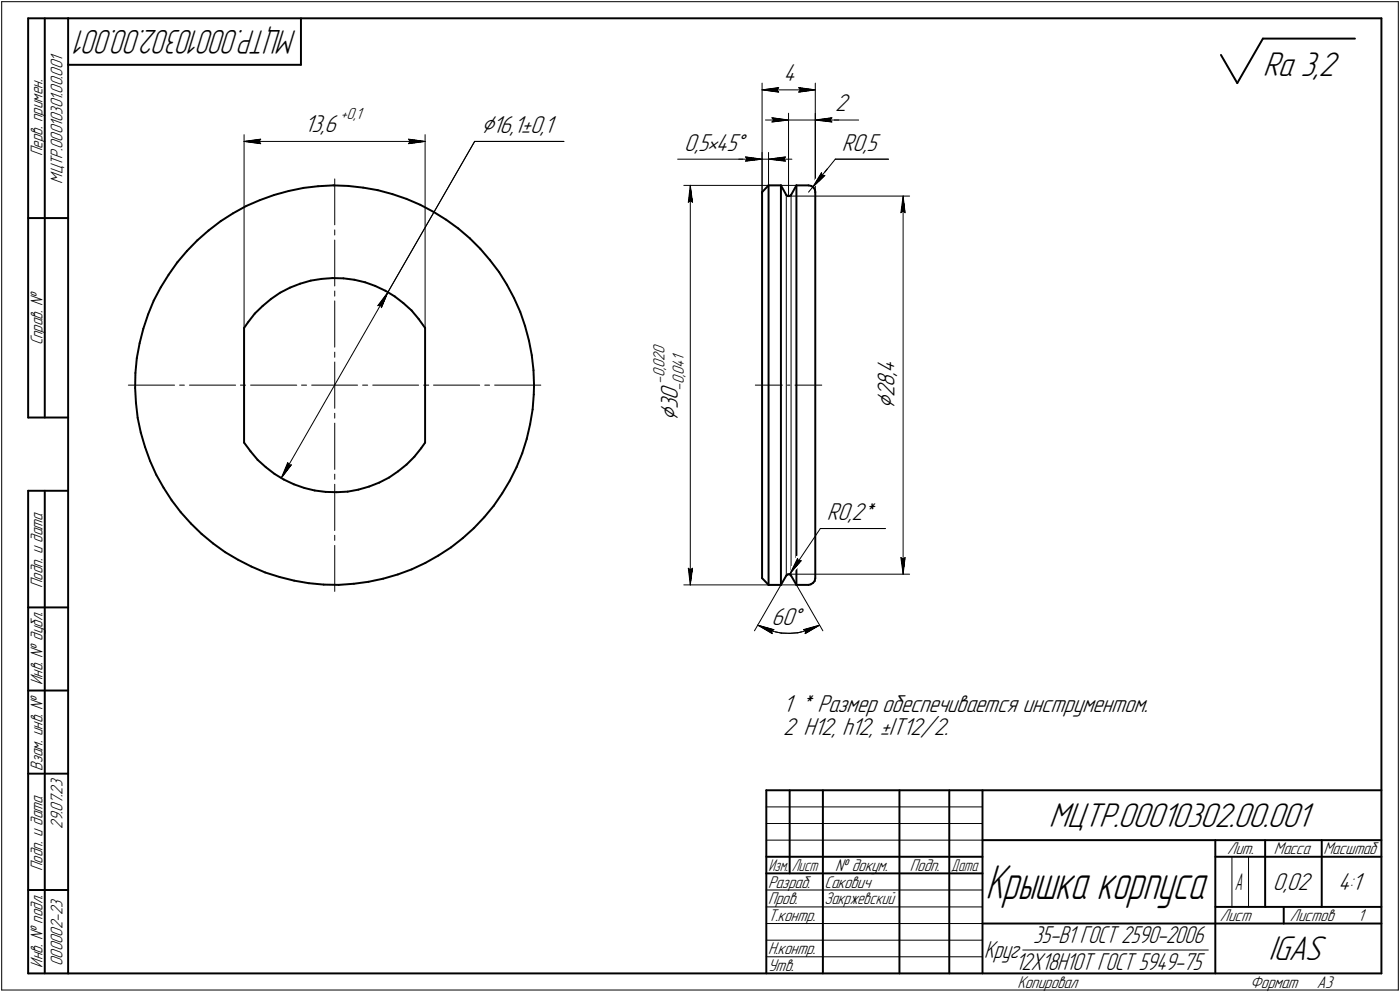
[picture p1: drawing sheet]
<svg xmlns="http://www.w3.org/2000/svg" width="421mm" height="298mm" viewBox="0 0 421 298" stroke-linecap="round" stroke-linejoin="round" font-family="sans-serif">
<defs><g id="words">
<text font-size="15.3" x="296.4" y="270.1">Крышка корпуса</text>
<g font-size="10.9">
<text x="379.8" y="22.8">Ra 3,2</text>
<text x="315.4" y="248.5">МЦТР.00010302.00.001</text>
<text x="381.5" y="288.5">IGAS</text>
</g>
<text font-size="10.8" x="89.3" y="9" transform="rotate(-180 89.3 9)">МЦТР.00010302.00.001</text>
<g font-size="8.5">
<text x="144.7" y="39.9">Ç16,1±0,1</text>
<text x="269" y="122.9" transform="rotate(-90 269 122.9)">Ç</text>
<text x="203.9" y="126.5" transform="rotate(-90 203.9 126.5)">Ç</text>
</g>
<g font-size="7.8">
<text x="235.7" y="24.5">4</text>
<text x="251.2" y="33.5">2</text>
<text x="91.6" y="39.8">13,6</text>
<text x="205.8" y="45.2">0,5•45Å</text>
<text x="253.2" y="45.3">R0,5</text>
<text x="269" y="113.1" transform="rotate(-90 269 113.1)">,</text>
<text x="269" y="112" transform="rotate(-90 269 112)">4</text>
<text x="269" y="119.4" transform="rotate(-90 269 119.4)">2</text>
<text x="269" y="116.3" transform="rotate(-90 269 116.3)">8</text>
<text x="203.9" y="123" transform="rotate(-90 203.9 123)">3</text>
<text x="203.9" y="120.2" transform="rotate(-90 203.9 120.2)">0</text>
<text x="248.7" y="156.3">R0,2*</text>
<text x="232" y="187.8">60Å</text>
<text x="235.5" y="213.8">1 * Размер обеспечивается инструментом.</text>
<text x="235.5" y="221">2 H12, h12, ±IT12/2.</text>
<text x="382.8" y="267.5">0,02</text>
<text x="402.4" y="267.5">4:1</text>
</g>
<g font-size="7.7">
<text x="296" y="288">Круг</text>
<text x="310.8" y="283.5">35-В1 ГОСТ 2590-2006</text>
<text x="305.4" y="291.6">12Х18Н10Т ГОСТ 5949-75</text>
</g>
<text font-size="7.5" x="371.3" y="267.5">А</text>
<g font-size="5.4">
<text x="12.8" y="46.9" transform="rotate(-90 12.8 46.9)">Перв. примен.</text>
<text x="18.8" y="55.2" transform="rotate(-90 18.8 55.2)">МЦТР.00010301.00.001</text>
<text x="12.8" y="103.8" transform="rotate(-90 12.8 103.8)">Справ. №</text>
<text x="12.8" y="176.7" transform="rotate(-90 12.8 176.7)">Подп. и дата</text>
<text x="12.8" y="205.8" transform="rotate(-90 12.8 205.8)">Инв. № дубл.</text>
<text x="12.8" y="231.6" transform="rotate(-90 12.8 231.6)">Взам. инв. №</text>
<text x="18.8" y="249.1" transform="rotate(-90 18.8 249.1)">29.07.23</text>
<text x="369.1" y="256.8">Лит.</text>
<text x="383.1" y="256.8">Масса</text>
<text x="398" y="256.8">Масштаб</text>
<text x="12.8" y="261.7" transform="rotate(-90 12.8 261.7)">Подп. и дата</text>
<text x="251.2" y="261.8">№ докум.</text>
<text x="273.6" y="261.8">Подп.</text>
<text x="231" y="266.8">Разраб.</text>
<text x="248" y="266.8">Сакович</text>
<text x="231" y="271.8">Пров.</text>
<text x="248" y="271.8">Закржевский</text>
<text x="231" y="276.8">Т.контр.</text>
<text x="366.9" y="276.8">Лист</text>
<text x="387.9" y="276.8">Листов</text>
<text x="408.4" y="276.8">1</text>
<text x="231" y="286.8">Н.контр.</text>
<text x="12.8" y="290.8" transform="rotate(-90 12.8 290.8)">Инв. № подл.</text>
<text x="18.8" y="290.4" transform="rotate(-90 18.8 290.4)">000002-23</text>
<text x="231" y="291.8">Утв.</text>
<text x="306" y="296.8">Копировал</text>
<text x="376" y="296.8">Формат</text>
<text x="396" y="296.8">A3</text>
</g>
<g font-size="5.3">
<text x="231.1" y="261.8">Изм.</text>
<text x="238.1" y="261.8">Лист</text>
<text x="286.1" y="261.8">Дата</text>
</g>
<g font-size="5.1">
<text x="102.5" y="35.8">+0,1</text>
<text x="199.9" y="106.4" transform="rotate(-90 199.9 106.4)">0</text>
<text x="199.9" y="113.4" transform="rotate(-90 199.9 113.4)">0</text>
<text x="199.9" y="111.3" transform="rotate(-90 199.9 111.3)">,</text>
<text x="199.9" y="110.6" transform="rotate(-90 199.9 110.6)">0</text>
<text x="199.9" y="108.5" transform="rotate(-90 199.9 108.5)">2</text>
<text x="205.6" y="113.4" transform="rotate(-90 205.6 113.4)">,</text>
<text x="205.6" y="112.7" transform="rotate(-90 205.6 112.7)">0</text>
<text x="205.6" y="110.6" transform="rotate(-90 205.6 110.6)">4</text>
<text x="205.6" y="108.5" transform="rotate(-90 205.6 108.5)">1</text>
<text x="199.9" y="115.3" transform="rotate(-90 199.9 115.3)">-</text>
<text x="205.6" y="117.4" transform="rotate(-90 205.6 117.4)">-</text>
<text x="205.6" y="115.5" transform="rotate(-90 205.6 115.5)">0</text>
</g>
</g></defs>
<g fill="none" stroke="#000" stroke-width=".59">
<path d="M8.5 5.5v120zM8.5 5.5h12zM13.5 5.5v120zM20.5 5.5v287zM20.5 5.5h395zM20.5 19.5h70zM90.5 5.5v14zM367.2 16.5l4.9 8.5zM379.8 11.6l-7.7 13.4zM379.8 11.6h27.7zM415.5 5.5v287zM82.5 58.6l4.3-1.2z"/>
<path d="M86.8 57.4l4.5-.9zM91.3 56.5l4.4-.5zM95.7 56l4.5-.3zM100.2 55.7l4.5 .2zM104.7 55.9l4.5 .5zM109.2 56.4l4.4 .7zM113.6 57.1l4.4 1.2zM118 58.3l4.3 1.5zM122.3 59.8l4.1 1.8zM229.2 57.7v116zM231.1 55.7h3.8zM231.1 55.7l-1.9 2z"/>
<path d="M231.1 55.7v120.1zM234.9 55.7l1.6 2.9zM234.9 55.7v120.1zM236.5 58.6l.4 .3zM236.9 58.9h.5zM237.4 58.9l.4-.2zM237.8 58.7h.1M239.5 55.7l-1.6 2.9zM239.5 55.7h3.7zM239.5 55.7v120.1zM243.2 55.7l.8 .2zM244 55.9l.7 .5z"/>
<path d="M244.7 56.4l.4 .7zM245.1 57.1l.1 .6zM245.2 57.7v116zM8.5 65.5h12zM53.3 78.8l-2.6 3.7zM56.2 75.4l-2.9 3.4zM59.4 72.2l3.3-2.9zM59.4 72.2l-3.2 3.2zM62.7 69.3l3.7-2.8zM66.4 66.5l3.7-2.4zM70.1 64.1l4-2.2zM74.1 61.9l4.1-1.8z"/>
<path d="M78.2 60.1l4.3-1.5zM126.4 61.6l4 2.1zM130.4 63.7l3.8 2.3zM134.2 66l3.6 2.7zM137.8 68.7l3.5 2.9zM141.3 71.6l3.1 3.2zM144.4 74.8l3 3.4zM147.4 78.2l2.7 3.6zM43.1 98.8l-1.1 4.3zM44.5 94.5l-1.4 4.3zM46.2 90.3l-1.7 4.2zM48.3 86.4l-2.1 3.9z"/>
<path d="M50.7 82.5l-2.4 3.9zM73.4 98.6v34.4zM74.6 96.9l-1.2 1.7zM76.6 94.2l2.4-2.3zM76.6 94.2l-2 2.7zM79 91.9l2.5-2.1zM81.5 89.8l2.7-1.8zM84.2 88l3-1.6zM87.2 86.4l3.1-1.1zM90.3 85.3l3.2-1zM93.5 84.3l3.2-.5zM96.7 83.8l3.3-.2z"/>
<path d="M100 83.6l3.3 .1zM103.3 83.7l3.3 .4zM106.6 84.1l3.2 .7zM109.8 84.8l3.1 1.1zM112.9 85.9l3 1.5zM115.9 87.4l2.8 1.7zM118.7 89.1l2.6 2zM121.3 91.1l2.5 2.2zM123.8 93.3l2.1 2.5zM125.9 95.8l1.9 2.8zM127.8 98.6v34.4zM150.1 81.8l2.4 3.8z"/>
<path d="M152.5 85.6l2.1 4zM154.6 89.6l1.9 4.1zM156.5 93.7l1.4 4.3zM157.9 98l1.2 4.4zM40.6 116.6l.3 4.5zM40.7 112.1l-.1 4.5zM41.1 107.6l-.4 4.5zM42 103.1l-.9 4.5zM159.1 102.4l.8 4.4zM159.9 106.8l.5 4.5zM160.4 111.3l.2 4.4zM160.5 118.5l-.3 4.5z"/>
<path d="M160.6 115.7l-.1 2.8zM8.5 125.5h12zM40.9 121.1l.5 4.5zM41.4 125.6l.9 4.4zM42.3 130l1.3 4.3zM43.6 134.3l1.5 4.2zM45.1 138.5l1.9 4.2zM73.4 133l2 2.6zM75.4 135.6l2.1 2.6zM77.5 138.2l2.4 2.2zM122.3 139.6l2.3-2.4zM126.7 134.7l-2.1 2.5z"/>
<path d="M127.8 133l-1.1 1.7zM157.1 136.2l-1.7 4.2zM158.4 131.9l-1.3 4.3zM159.4 127.5l-1 4.4zM160.2 123l-.8 4.5zM8.5 147.5v145zM8.5 147.5h12zM13.5 147.5v145zM47 142.7l2.2 3.9zM49.2 146.6l2.4 3.8zM51.6 150.4l2.8 3.5zM54.4 153.9l3 3.4z"/>
<path d="M57.4 157.3l3.2 3.1zM79.9 140.4l2.6 2zM82.5 142.4l2.8 1.7zM85.3 144.1l3.1 1.4zM88.4 145.5l3.1 1.1zM91.5 146.6l3.2 .8zM94.7 147.4l3.3 .4zM98 147.8l3.3 .1zM101.3 147.9l3.3-.2zM104.6 147.7l3.2-.5zM107.8 147.2l3.2-1zM111 146.2l3-1.2z"/>
<path d="M114 145l3-1.5zM117 143.5l2.7-1.9zM119.7 141.6l2.6-2zM145.6 155.4l-3.1 3.3zM148.5 152l-2.9 3.4zM151 148.3l-2.5 3.7zM153.3 144.4l-2.3 3.9zM155.4 140.4l-2.1 4zM60.6 160.4l3.5 2.9zM64.1 163.3l3.6 2.6zM67.7 165.9l3.9 2.3zM71.6 168.2l4 2.1z"/>
<path d="M75.6 170.3l4.2 1.7zM79.8 172l4.3 1.4zM84.1 173.4l4.4 1.1zM88.5 174.5l4.4 .8zM92.9 175.3l4.5 .4zM97.4 175.7l4.5 .1zM101.9 175.8l4.5-.4zM106.4 175.4l4.4-.6zM110.8 174.8l4.4-.9zM115.2 173.9l4.4-1.3zM119.6 172.6l4.2-1.5zM123.8 171.1l4.1-1.9z"/>
<path d="M127.9 169.2l3.9-2.2zM131.8 167l3.8-2.5zM135.6 164.5l3.6-2.8zM139.2 161.7l3.3-3zM229.2 173.7l1.9 2.1zM231.1 175.8h3.8zM236.5 173l-1.6 2.8zM236.5 173l.4-.4zM236.9 172.6h.5zM237.4 172.6l.4 .3zM237.8 172.9h.1M237.9 173l1.6 2.8z"/>
<path d="M239.5 175.8h3.7zM243.2 175.8l.6-.2zM243.8 175.6l.7-.4zM245 174.6l-.5 .6zM245.2 173.7l-.2 .9zM8.5 182.5h12zM8.5 207.5h12zM8.5 232.5h12zM230.5 237.5h185zM230.5 237.5v55zM237.5 237.5v25zM247.5 237.5v55z"/>
<path d="M270.5 237.5v55zM285.5 237.5v55zM295.5 237.5v55zM230.5 257.5h65zM295.5 252.5h120zM365.5 252.5v40zM365.5 257.5h15zM380.5 252.5v20zM380.5 257.5h35zM397.5 252.5v20zM8.5 267.5h12zM230.5 262.5h65z"/>
<path d="M295.5 277.5h70zM365.5 277.5h50zM365.5 272.5h50zM386.1 272.5v5zM8.5 292.5h12zM20.5 292.5h395z"/>
</g>
<g fill="none" stroke="#000" stroke-width=".3">
<path d="M.5 .5v297zM.5 .5h420zM420.5 .5v297zM229.2 25v33.2zM229.2 27l5-.7zM229.2 27l5 .7zM229.2 27h16zM230.2 36.1h7zM232.2 35.4l5 .7zM232.2 35.4l.5 .7zM232.2 36.7l5-.6zM232.7 36.1l-.5 .6z"/>
<path d="M233.7 27l.5 .7zM234.2 26.3l-.5 .7zM237.2 34v24.9zM237.2 36.1h8zM240.2 27.7l5-.7zM240.2 26.3l.5 .7zM240.2 26.3l5 .7zM240.7 27l-.5 .7zM245.2 36.1h4zM245.2 34v22.1zM245.2 25v32.7zM245.2 36.1l5 .6z"/>
<path d="M245.2 36.1l5-.7zM245.2 36.1h7zM249.2 36.1h9zM249.7 36.1l.5 .6zM250.2 35.4l-.5 .7zM73.4 40.5v58.1zM73.4 42.5l5-.7zM73.4 42.5l5 .7zM73.4 42.5h54.4zM77.9 42.5l.5 .7zM78.4 41.8l-.5 .7zM100.7 53.8v13.8z"/>
<path d="M122.9 43.2l4.9-.7zM122.9 41.8l.5 .7zM122.9 41.8l4.9 .7zM123.4 42.5l-.5 .7zM127.8 40.5v58.1zM142.7 42.5l-26 45.3zM142.7 42.5h26.9zM203.8 47.8h23.4zM205.7 55.7h33.8zM207.6 55.7l.7 5.1zM207.6 55.7l-.6 5.1zM207.6 55.7v120.1z"/>
<path d="M222.2 47.8h7zM224.2 47.2l5 .6zM224.2 47.2l.5 .6zM224.2 48.4l5-.6zM224.7 47.8l-.5 .6zM227.2 47.8h2zM229.2 45.8v12.4zM229.2 47.8h1.9zM231.1 45.8v10.3zM231.1 47.8l5.1 .6zM231.1 47.8l5.1-.6zM231.1 47.8h7.1z"/>
<path d="M235.7 47.8l.5 .6zM236.2 47.2l-.5 .6zM236.5 58.6v114.4zM237.2 58.9h36.4zM237.9 58.6v114.4zM244.4 56.2l3.7-3.5zM244.4 56.2l-1.2 1.5zM247.1 51.9l.1 .8zM247.1 51.9l-2.7 4.3zM247.2 52.7h.9zM248.8 50.7l-4.4 5.5zM251.2 47.8l-6.8 8.4z"/>
<path d="M251.2 47.8h16zM271.6 58.9l.6 5zM271.6 58.9l-.7 5zM271.6 58.9v113.7zM100.7 69.1v1.5zM100.7 72.1v13.8zM207 60.8l.6-.5zM207.6 60.3l.7 .5zM270.9 63.9l.7-.5zM271.6 63.4l.6 .5zM100.7 87.5v1.5zM100.7 90.4v13.9z"/>
<path d="M113.6 91.9l.9-.2zM114.5 91.7l.2 .8zM116.7 87.8l-2 4.7zM116.7 87.8l-3.1 4.1zM116.7 87.8l-32.1 55.9zM38.6 115.7h13.9zM54 115.7h1.5zM57 115.7h13.9zM72.3 115.7h1.5zM75.4 115.7h13.8zM90.7 115.7h1.5zM93.7 115.7h7z"/>
<path d="M100.7 115.7h6.8zM100.7 115.7v7zM100.7 105.8v1.6zM100.7 108.8v6.9zM109.1 115.7h1.5zM112.1 115.7h13.8zM127.4 115.7h1.5zM130.4 115.7h13.9zM145.8 115.7h1.4zM148.8 115.7h13.8zM227.2 115.7h8.1zM236.8 115.7h.8z"/>
<path d="M239.1 115.7h8zM86.5 139l-1.9 4.7zM86.5 139l.4 .8zM86.9 139.8l.7-.1zM87.6 139.7l-3 4zM100.7 127.2v13.9zM100.7 124.2v1.4zM100.7 145.5v13.9zM100.7 142.5v1.5zM246.7 158.8h19.6zM246.7 158.8l-9 13.5zM100.7 163.9v13.8z"/>
<path d="M100.7 160.9v1.5zM205.7 175.8h33.8zM207 170.8l.6 5zM207 170.8l.6 .5zM207.6 171.3l.7-.5zM208.3 170.8l-.7 5zM234.9 175.8l-8 13.8zM237.2 172.6h36.4zM239.5 175.8l8 13.8zM239.9 167.8l-2.2 4.5zM239.9 167.8l.2 .8zM240.1 168.6l.9-.1z"/>
<path d="M241 168.5l-3.3 3.8zM270.9 167.6l.7 5zM270.9 167.6l.7 .5zM271.6 168.1l.6-.5zM272.2 167.6l-.6 5zM227.9 187.9l2.2 1.1zM227.9 187.9l4.8 1.3zM227.9 187.9l4.3 2.5zM230.1 189l2.4 .7zM232 189.6l.7-.4zM232 189.6l.2 .8zM232.5 189.7l2.4 .5z"/>
<path d="M234.9 190.2l2.6 .1zM237.5 190.3l2.4-.1zM239.9 190.2l2.5-.6zM241.6 189.2l.7 .4zM241.6 189.2l4.9-1.3zM242.1 190.4l4.4-2.5zM242.3 189.6l-.2 .8zM242.4 189.6l2.4-.9zM244.8 188.7l1.7-.8zM230.5 247.5h65zM230.5 252.5h65zM230.5 242.5h65z"/>
<path d="M370.5 257.5v15zM375.5 257.5v15zM230.5 267.5h65zM230.5 272.5h65zM230.5 277.5h65zM.5 297.5h420zM230.5 282.5h65zM230.5 287.5h65zM307.6 285.5h55.8z"/>
</g>
<g fill="#fff" stroke="#fff" stroke-width=".3">
<path d="M86.3 138.3h.1zM86.3 138.4h.2zM86.2 138.5h.5zM86.2 138.6h.6zM86.1 138.7h.9zM86.1 138.8h.9zM86.1 138.9h1.1zM86 138.9h1.3zM86 139h1.5zM85.9 139.1h1.7zM85.9 139.2h1.9zM85.9 139.3h2.1zM85.9 139.4h2.2zM85.9 139.4h2.4zM85.8 139.5h2.6zM85.8 139.6h2.6zM85.7 139.7h2.6zM85.7 139.8h2.5zM85.7 139.9h2.4zM85.6 140h2.5zM85.6 140h2.5zM85.5 140.1h2.5zM85.5 140.2h2.4zM85.5 140.3h2.4zM85.4 140.4h2.4zM85.4 140.5h2.3zM85.3 140.5h2.3zM85.3 140.6h2.2zM85.3 140.7h2.2zM85.3 140.8h2.2zM85.3 140.9h2.1zM85.2 141h2.1zM85.2 141.1h2.1zM85.1 141.1h2.1zM85.1 141.2h2zM85.1 141.3h1.9zM85 141.4h2zM85 141.5h2zM84.9 141.6h2zM84.9 141.6h1.9zM84.8 141.7h1.9zM84.8 141.8h1.9zM84.8 141.9h1.8zM84.8 142h1.7zM84.8 142.1h1.6zM84.8 142.2h1.6zM84.8 142.2h1.6zM84.8 142.3h1.5zM84.8 142.4h1.4zM84.8 142.5h1.3zM84.8 142.6h1.2zM84.8 142.7h1.1zM84.8 142.7h1.1zM84.8 142.8h.9zM84.8 142.9h.8zM84.8 143h.7zM84.7 143.1h.6zM84.7 143.2h.6zM84.7 143.3h.5zM84.7 143.3h.4zM84.7 143.4h.2zM84.7 143.5h.1z"/>
<path d="M116.5 88h.2zM116.4 88.1h.3zM116.2 88.1h.5zM116.2 88.2h.5zM116.1 88.3h.6zM115.9 88.4h.8zM115.8 88.5h.8zM115.7 88.6h.9zM115.7 88.6h.9zM115.5 88.7h1.1zM115.4 88.8h1.2zM115.3 88.9h1.3zM115.1 89h1.5zM115.1 89.1h1.5zM115.1 89.2h1.4zM115 89.2h1.5zM114.9 89.3h1.6zM114.9 89.4h1.6zM114.8 89.5h1.7zM114.7 89.6h1.8zM114.6 89.7h1.9zM114.6 89.7h1.8zM114.6 89.8h1.8zM114.5 89.9h1.9zM114.4 90h1.9zM114.3 90.1h2zM114.3 90.2h1.9zM114.2 90.3h2zM114.1 90.3h2.1zM114 90.4h2.2zM114 90.5h2.2zM114 90.6h2.1zM113.9 90.7h2.2zM113.8 90.8h2.3zM113.8 90.8h2.2zM113.7 90.9h2.3zM113.6 91h2.3zM113.5 91.1h2.4zM113.5 91.2h2.3zM113.5 91.3h2.3zM113.4 91.4h2.4zM113.3 91.4h2.4zM113.2 91.5h2.5zM113.2 91.6h2.5zM113.1 91.7h2.6zM113 91.8h2.7zM112.9 91.9h2.7zM112.9 91.9h2.7zM113 92h2.5zM113.2 92.1h2.3zM113.3 92.2h2.1zM113.5 92.3h1.9zM113.6 92.4h1.8zM113.7 92.5h1.6zM113.9 92.5h1.4zM114 92.6h1.2zM114.1 92.7h1.1zM114.3 92.8h.9zM114.5 92.9h.6zM114.6 93h.5zM114.7 93h.4zM114.9 93.1h.2z"/>
<path d="M144.7 34.2h22.9zM144.7 34.3h22.9zM144.7 34.4h22.9zM144.7 34.5h22.9zM144.7 34.5h22.9zM144.7 34.6h22.9zM144.7 34.7h22.9zM144.7 34.8h22.9zM144.7 34.9h22.9zM144.7 35h22.9zM144.7 35.1h22.9zM144.7 35.1h22.9zM144.7 35.2h22.9zM144.7 35.3h22.9zM144.7 35.4h22.9zM144.7 35.5h22.9zM144.7 35.6h22.9zM144.7 35.6h22.9zM144.7 35.7h22.9zM144.7 35.8h22.9zM144.7 35.9h22.9zM144.7 36h22.9zM144.7 36.1h22.9zM144.7 36.2h22.9zM144.7 36.2h22.9zM144.7 36.3h22.9zM144.7 36.4h22.9zM144.7 36.5h22.9zM144.7 36.6h22.9zM144.7 36.7h22.9zM144.7 36.7h22.9zM144.7 36.8h22.9zM144.7 36.9h22.9zM144.7 37h22.9zM144.7 37.1h22.9zM144.7 37.2h22.9zM144.7 37.3h22.9zM144.7 37.3h22.9zM144.7 37.4h22.9zM144.7 37.5h22.9zM144.7 37.6h22.9zM144.7 37.7h22.9zM144.7 37.8h22.9zM144.7 37.8h22.9zM144.7 37.9h22.9zM144.7 38h22.9zM144.7 38.1h22.9zM144.7 38.2h22.9zM144.7 38.3h22.9zM144.7 38.4h22.9zM144.7 38.4h22.9zM144.7 38.5h22.9zM144.7 38.6h22.9zM144.7 38.7h22.9zM144.7 38.8h22.9zM144.7 38.9h22.9zM144.7 38.9h22.9zM144.7 39h22.9zM144.7 39.1h22.9zM144.7 39.2h22.9zM144.7 39.3h22.9zM144.7 39.4h22.9zM144.7 39.5h22.9zM144.7 39.5h22.9zM144.7 39.6h22.9zM144.7 39.7h22.9zM144.7 39.8h22.9zM144.7 39.9h22.9zM144.7 40h22.9zM144.7 40h22.9zM144.7 40.1h22.9zM144.7 40.2h22.9zM144.7 40.3h22.9zM144.7 40.4h22.9zM144.7 40.5h22.9zM144.7 40.6h22.9zM144.7 40.6h22.9zM144.7 40.7h22.9zM144.7 40.8h22.9zM144.7 40.9h22.9zM144.7 41h22.9zM144.7 41.1h22.9zM144.7 41.1h22.9zM144.7 41.2h22.9zM144.7 41.3h22.9zM144.7 41.4h22.9z"/>
<path d="M251.2 27.9h5zM251.2 27.9h5zM251.2 28h5zM251.2 28.1h5zM251.2 28.2h5zM251.2 28.3h5zM251.2 28.4h5zM251.2 28.4h5zM251.2 28.5h5zM251.2 28.6h5zM251.2 28.7h5zM251.2 28.8h5zM251.2 28.9h5zM251.2 29h5zM251.2 29h5zM251.2 29.1h5zM251.2 29.2h5zM251.2 29.3h5zM251.2 29.4h5zM251.2 29.5h5zM251.2 29.5h5zM251.2 29.6h5zM251.2 29.7h5zM251.2 29.8h5zM251.2 29.9h5zM251.2 30h5zM251.2 30.1h5zM251.2 30.1h5zM251.2 30.2h5zM251.2 30.3h5zM251.2 30.4h5zM251.2 30.5h5zM251.2 30.6h5zM251.2 30.6h5zM251.2 30.7h5zM251.2 30.8h5zM251.2 30.9h5zM251.2 31h5zM251.2 31.1h5zM251.2 31.2h5zM251.2 31.2h5zM251.2 31.3h5zM251.2 31.4h5zM251.2 31.5h5zM251.2 31.6h5zM251.2 31.7h5zM251.2 31.7h5zM251.2 31.8h5zM251.2 31.9h5zM251.2 32h5zM251.2 32.1h5zM251.2 32.2h5zM251.2 32.3h5zM251.2 32.3h5zM251.2 32.4h5zM251.2 32.5h5zM251.2 32.6h5zM251.2 32.7h5zM251.2 32.8h5zM251.2 32.9h5zM251.2 32.9h5zM251.2 33h5zM251.2 33.1h5zM251.2 33.2h5zM251.2 33.3h5zM251.2 33.4h5zM251.2 33.4h5zM251.2 33.5h5zM251.2 33.6h5zM251.2 33.7h5zM251.2 33.8h5zM251.2 33.9h5zM251.2 34h5zM251.2 34h5zM251.2 34.1h5zM251.2 34.2h5zM251.2 34.3h5zM251.2 34.4h5zM251.2 34.5h5zM251.2 34.5h5zM251.2 34.6h5zM251.2 34.7h5zM251.2 34.8h5zM251.2 34.9h5zM251.2 35h5z"/>
<path d="M231.6 34.9h.7zM231.6 35h1.3zM231.6 35.1h1.9zM231.6 35.1h2.6zM231.6 35.2h3.2zM231.6 35.3h3.8zM231.6 35.4h4zM231.6 35.5h4.2zM231.6 35.6h4.4zM231.6 35.6h4.6zM231.6 35.7h4.8zM231.6 35.8h5zM231.6 35.9h5.2zM231.6 36h5.4zM231.6 36.1h5.6zM231.6 36.2h5.4zM231.6 36.2h5.1zM231.6 36.3h5zM231.6 36.4h4.7zM231.6 36.5h4.5zM231.6 36.6h4.3zM231.6 36.7h4zM231.6 36.7h3.8zM231.6 36.8h3.2zM231.6 36.9h2.6zM231.6 37h1.9zM231.6 37.1h1.3zM231.6 37.2h.7z"/>
<path d="M250.1 34.9h.6zM249.5 35h1.2zM248.8 35.1h1.9zM248.2 35.1h2.5zM247.6 35.2h3.1zM247 35.3h3.7zM246.8 35.4h3.9zM246.6 35.5h4.1zM246.4 35.6h4.3zM246.2 35.6h4.5zM246 35.7h4.7zM245.8 35.8h4.9zM245.6 35.9h5.1zM245.4 36h5.3zM245.2 36.1h5.5zM245.4 36.2h5.3zM245.7 36.2h5zM245.9 36.3h4.8zM246.1 36.4h4.6zM246.4 36.5h4.3zM246.5 36.6h4.2zM246.8 36.7h3.9zM247 36.7h3.7zM247.6 36.8h3.1zM248.2 36.9h2.5zM248.8 37h1.9zM249.5 37.1h1.2zM250.1 37.2h.6z"/>
<path d="M235.7 18.9h5zM235.7 19h5zM235.7 19h5zM235.7 19.1h5zM235.7 19.2h5zM235.7 19.3h5zM235.7 19.4h5zM235.7 19.5h5zM235.7 19.6h5zM235.7 19.6h5zM235.7 19.7h5zM235.7 19.8h5zM235.7 19.9h5zM235.7 20h5zM235.7 20.1h5zM235.7 20.2h5zM235.7 20.2h5zM235.7 20.3h5zM235.7 20.4h5zM235.7 20.5h5zM235.7 20.6h5zM235.7 20.7h5zM235.7 20.7h5zM235.7 20.8h5zM235.7 20.9h5zM235.7 21h5zM235.7 21.1h5zM235.7 21.2h5zM235.7 21.3h5zM235.7 21.3h5zM235.7 21.4h5zM235.7 21.5h5zM235.7 21.6h5zM235.7 21.7h5zM235.7 21.8h5zM235.7 21.8h5zM235.7 21.9h5zM235.7 22h5zM235.7 22.1h5zM235.7 22.2h5zM235.7 22.3h5zM235.7 22.4h5zM235.7 22.4h5zM235.7 22.5h5zM235.7 22.6h5zM235.7 22.7h5zM235.7 22.8h5zM235.7 22.9h5zM235.7 22.9h5zM235.7 23h5zM235.7 23.1h5zM235.7 23.2h5zM235.7 23.3h5zM235.7 23.4h5zM235.7 23.5h5zM235.7 23.5h5zM235.7 23.6h5zM235.7 23.7h5zM235.7 23.8h5zM235.7 23.9h5zM235.7 24h5zM235.7 24h5zM235.7 24.1h5zM235.7 24.2h5zM235.7 24.3h5zM235.7 24.4h5zM235.7 24.5h5zM235.7 24.6h5zM235.7 24.6h5zM235.7 24.7h5zM235.7 24.8h5zM235.7 24.9h5zM235.7 25h5zM235.7 25.1h5zM235.7 25.1h5zM235.7 25.2h5zM235.7 25.3h5zM235.7 25.4h5zM235.7 25.5h5zM235.7 25.6h5zM235.7 25.7h5zM235.7 25.7h5zM235.7 25.8h5zM235.7 25.9h5z"/>
<path d="M234.1 25.8h.6zM233.5 25.9h1.2zM232.8 26h1.9zM232.2 26.1h2.5zM231.6 26.2h3.1zM231 26.2h3.7zM230.8 26.3h3.9zM230.6 26.4h4.1zM230.4 26.5h4.3zM230.2 26.6h4.5zM230 26.7h4.7zM229.8 26.8h4.9zM229.6 26.8h5.1zM229.4 26.9h5.3zM229.2 27h5.5zM229.4 27.1h5.3zM229.6 27.2h5.1zM229.8 27.3h4.9zM230 27.3h4.7zM230.2 27.4h4.5zM230.4 27.5h4.3zM230.6 27.6h4.1zM230.8 27.7h3.9zM231 27.8h3.7zM231.7 27.9h3zM232.5 27.9h2.2zM233.3 28h1.4zM234 28.1h.7z"/>
<path d="M239.7 25.8h.7zM239.7 25.9h1.3zM239.7 26h1.9zM239.7 26.1h2.5zM239.7 26.2h3.1zM239.7 26.2h3.7zM239.7 26.3h4zM239.7 26.4h4.1zM239.7 26.5h4.3zM239.7 26.6h4.6zM239.7 26.7h4.7zM239.7 26.8h4.9zM239.7 26.8h5.2zM239.7 26.9h5.3zM239.7 27h5.5zM239.7 27.1h5.3zM239.7 27.2h5.2zM239.7 27.3h4.9zM239.7 27.3h4.7zM239.7 27.4h4.6zM239.7 27.5h4.3zM239.7 27.6h4.1zM239.7 27.7h4zM239.7 27.8h3.7zM239.7 27.9h3zM239.7 27.9h2.3zM239.7 28h1.5zM239.7 28.1h.8z"/>
<path d="M196.1 103h10.6zM196.1 103.1h10.6zM196.1 103.2h10.6zM196.1 103.3h10.6zM196.1 103.4h10.6zM196.1 103.5h10.6zM196.1 103.5h10.6zM196.1 103.6h10.6zM196.1 103.7h10.6zM196.1 103.8h10.6zM196.1 103.9h10.6zM196.1 104h10.6zM196.1 104.1h10.6zM196.1 104.1h10.6zM196.1 104.2h10.6zM196.1 104.3h10.6zM196.1 104.4h10.6zM196.1 104.5h10.6zM196.1 104.6h10.6zM196.1 104.6h10.6zM196.1 104.7h10.6zM196.1 104.8h10.6zM196.1 104.9h10.6zM196.1 105h10.6zM196.1 105.1h10.6zM196.1 105.2h10.6zM196.1 105.2h10.6zM196.1 105.3h10.6zM196.1 105.4h10.6zM196.1 105.5h10.6zM196.1 105.6h10.6zM196.1 105.7h10.6zM196.1 105.7h10.6zM196.1 105.8h10.6zM196.1 105.9h10.6zM196.1 106h10.6zM196.1 106.1h10.6zM196.1 106.2h10.6zM196.1 106.3h10.6zM196.1 106.3h10.6zM196.1 106.4h10.6zM196.1 106.5h10.6zM196.1 106.6h10.6zM196.1 106.7h10.6zM196.1 106.8h10.6zM196.1 106.8h10.6zM196.1 106.9h10.6zM196.1 107h10.6zM196.1 107.1h10.6zM196.1 107.2h10.6zM196.1 107.3h10.6zM196.1 107.4h10.6zM196.1 107.4h10.6zM196.1 107.5h10.6zM196.1 107.6h10.6zM196.1 107.7h10.6zM196.1 107.8h10.6zM196.1 107.9h10.6zM196.1 107.9h10.6zM196.1 108h10.6zM196.1 108.1h10.6zM196.1 108.2h10.6zM196.1 108.3h10.6zM196.1 108.4h10.6zM196.1 108.5h10.6zM196.1 108.5h10.6zM196.1 108.6h10.6zM196.1 108.7h10.6zM196.1 108.8h10.6zM196.1 108.9h10.6zM196.1 109h10.6zM196.1 109.1h10.6zM196.1 109.1h10.6zM196.1 109.2h10.6zM196.1 109.3h10.6zM196.1 109.4h10.6zM196.1 109.5h10.6zM196.1 109.6h10.6zM196.1 109.6h10.6zM196.1 109.7h10.6zM196.1 109.8h10.6zM196.1 109.9h10.6zM196.1 110h10.6zM196.1 110.1h10.6zM196.1 110.2h10.6zM196.1 110.2h10.6zM196.1 110.3h10.6zM196.1 110.4h10.6zM196.1 110.5h10.6zM196.1 110.6h10.6zM196.1 110.7h10.6zM196.1 110.7h10.6zM196.1 110.8h10.6zM196.1 110.9h10.6zM196.1 111h10.6zM196.1 111.1h10.6zM196.1 111.2h10.6zM196.1 111.3h10.6zM196.1 111.3h10.6zM196.1 111.4h10.6zM196.1 111.5h10.6zM196.1 111.6h10.6zM196.1 111.7h10.6zM196.1 111.8h10.6zM196.1 111.8h10.6zM196.1 111.9h10.6zM196.1 112h10.6zM196.1 112.1h10.6zM196.1 112.2h10.6zM196.1 112.3h10.6zM196.1 112.4h10.6zM196.1 112.4h10.6zM196.1 112.5h10.6zM196.1 112.6h10.6zM196.1 112.7h10.6zM196.1 112.8h10.6zM196.1 112.9h10.6zM196.1 112.9h10.6zM196.1 113h10.6zM196.1 113.1h10.6zM196.1 113.2h10.6zM196.1 113.3h10.6zM196.1 113.4h10.6zM196.1 113.5h10.6zM196.1 113.5h10.6zM196.1 113.6h10.6zM196.1 113.7h10.6zM196.1 113.8h10.6zM196.1 113.9h10.6zM196.1 114h10.6zM196.1 114h10.6zM196.1 114.1h10.6zM196.1 114.2h10.6zM196.1 114.3h10.6zM196.1 114.4h10.6zM196.1 114.5h10.6zM196.1 114.6h10.6zM196.1 114.6h10.6zM196.1 114.7h10.6zM196.1 114.8h10.6zM196.1 114.9h10.6zM196.1 115h10.6zM196.1 115.1h10.6zM196.1 115.1h10.6zM196.1 115.2h10.6zM196.1 115.3h10.6zM196.1 115.4h10.6zM196.1 115.5h10.6zM196.1 115.6h10.6zM196.1 115.7h10.6zM196.1 115.7h10.6zM196.1 115.8h10.6zM196.1 115.9h10.6zM196.1 116h10.6zM196.1 116.1h10.6zM196.1 116.2h10.6zM196.1 116.2h10.6zM196.1 116.3h10.6zM196.1 116.4h10.6zM196.1 116.5h10.6zM196.1 116.6h10.6zM196.1 116.7h10.6zM196.1 116.8h10.6zM196.1 116.8h10.6zM196.1 116.9h10.6zM196.1 117h10.6zM196.1 117.1h10.6zM196.1 117.2h10.6zM196.1 117.3h10.6zM196.1 117.3h10.6zM196.1 117.4h10.6zM196.1 117.5h10.6zM196.1 117.6h10.6zM196.1 117.7h10.6zM196.1 117.8h10.6zM196.1 117.9h10.6zM196.1 117.9h10.6zM196.1 118h10.6zM196.1 118.1h10.6zM196.1 118.2h10.6zM196.1 118.3h10.6zM196.1 118.4h10.6zM196.1 118.4h10.6zM196.1 118.5h10.6zM196.1 118.6h10.6zM196.1 118.7h10.6zM196.1 118.8h10.6zM196.1 118.9h10.6zM196.1 119h10.6zM196.1 119h10.6zM196.1 119.1h10.6zM196.1 119.2h10.6zM196.1 119.3h10.6zM196.1 119.4h10.6zM196.1 119.5h10.6zM196.1 119.5h10.6zM196.1 119.6h10.6zM196.1 119.7h10.6zM196.1 119.8h10.6zM196.1 119.9h10.6zM196.1 120h10.6zM196.1 120.1h10.6zM196.1 120.1h10.6zM196.1 120.2h10.6zM196.1 120.3h10.6zM196.1 120.4h10.6zM196.1 120.5h10.6zM196.1 120.6h10.6zM196.1 120.6h10.6zM196.1 120.7h10.6zM196.1 120.8h10.6zM196.1 120.9h10.6zM196.1 121h10.6zM196.1 121.1h10.6zM196.1 121.2h10.6zM196.1 121.2h10.6zM196.1 121.3h10.6zM196.1 121.4h10.6zM196.1 121.5h10.6zM196.1 121.6h10.6zM196.1 121.7h10.6zM196.1 121.8h10.6zM196.1 121.8h10.6zM196.1 121.9h10.6zM196.1 122h10.6zM196.1 122.1h10.6zM196.1 122.2h10.6zM196.1 122.3h10.6zM196.1 122.3h10.6zM196.1 122.4h10.6zM196.1 122.5h10.6zM196.1 122.6h10.6zM196.1 122.7h10.6zM196.1 122.8h10.6zM196.1 122.9h10.6zM196.1 122.9h10.6zM196.1 123h10.6zM196.1 123.1h10.6zM196.1 123.2h10.6zM196.1 123.3h10.6zM196.1 123.4h10.6zM196.1 123.4h10.6zM196.1 123.5h10.6zM196.1 123.6h10.6zM196.1 123.7h10.6zM196.1 123.8h10.6zM196.1 123.9h10.6zM196.1 124h10.6zM196.1 124h10.6zM196.1 124.1h10.6zM196.1 124.2h10.6zM196.1 124.3h10.6zM196.1 124.4h10.6zM196.1 124.5h10.6zM196.1 124.5h10.6zM196.1 124.6h10.6zM196.1 124.7h10.6zM196.1 124.8h10.6zM196.1 124.9h10.6zM196.1 125h10.6zM196.1 125.1h10.6zM196.1 125.1h10.6zM196.1 125.2h10.6zM196.1 125.3h10.6zM196.1 125.4h10.6zM196.1 125.5h10.6zM196.1 125.6h10.6zM196.1 125.6h10.6zM196.1 125.7h10.6zM196.1 125.8h10.6zM196.1 125.9h10.6zM196.1 126h10.6zM196.1 126.1h10.6zM196.1 126.2h10.6zM196.1 126.2h10.6zM196.1 126.3h10.6zM196.1 126.4h10.6z"/>
<path d="M207.5 56h.3zM207.5 56h.3zM207.5 56.1h.4zM207.4 56.2h.5zM207.4 56.3h.5zM207.4 56.4h.5zM207.3 56.5h.6zM207.3 56.6h.7zM207.3 56.6h.7zM207.3 56.7h.7zM207.3 56.8h.8zM207.2 56.9h.9zM207.2 57h1zM207.2 57.1h1zM207.1 57.1h1.1zM207.1 57.2h1.2zM207.1 57.3h1.2zM207 57.4h1.4zM207 57.5h1.4zM206.9 57.6h1.5zM206.9 57.7h1.5zM206.9 57.7h1.5zM206.9 57.8h1.5zM206.9 57.9h1.5zM206.9 58h1.5zM206.9 58.1h1.5zM206.9 58.2h1.5zM206.8 58.3h1.7zM206.8 58.3h1.7zM206.8 58.4h1.7zM206.8 58.5h1.7zM206.8 58.6h1.7zM206.8 58.7h1.7zM206.8 58.8h1.7zM206.8 58.8h1.8zM206.8 58.9h1.8zM206.8 59h1.8zM206.8 59.1h1.8zM206.8 59.2h1.8zM206.8 59.3h1.8zM206.8 59.4h1.8zM206.7 59.4h2zM206.7 59.5h2zM206.7 59.6h2zM206.7 59.7h2zM206.7 59.8h2zM206.7 59.9h2zM206.7 59.9h2zM206.6 60h2.2zM206.6 60.1h2.2zM206.6 60.2h2.2zM206.6 60.3h2.2zM206.6 60.4h2.2zM206.6 60.5h2.2zM206.6 60.5h2.2zM206.5 60.6h2.4zM206.5 60.7h2.4zM206.5 60.8h2.4zM206.5 60.9h2.4zM206.5 61h2.4zM206.5 61h2.4zM206.5 61.1h2.4z"/>
<path d="M206.4 170.3h2.5zM206.5 170.3h2.4zM206.5 170.4h2.4zM206.5 170.5h2.4zM206.5 170.6h2.4zM206.5 170.7h2.4zM206.5 170.8h2.4zM206.5 170.9h2.4zM206.6 170.9h2.2zM206.6 171h2.2zM206.6 171.1h2.2zM206.6 171.2h2.2zM206.6 171.3h2.2zM206.6 171.4h2.2zM206.6 171.4h2.2zM206.7 171.5h2zM206.7 171.6h2zM206.7 171.7h2zM206.7 171.8h2zM206.7 171.9h2zM206.7 172h2zM206.7 172h2zM206.7 172.1h1.9zM206.8 172.2h1.8zM206.8 172.3h1.8zM206.8 172.4h1.8zM206.8 172.5h1.8zM206.8 172.6h1.8zM206.8 172.6h1.8zM206.8 172.7h1.8zM206.8 172.8h1.7zM206.8 172.9h1.7zM206.8 173h1.7zM206.8 173.1h1.7zM206.8 173.1h1.7zM206.8 173.2h1.7zM206.8 173.3h1.7zM206.9 173.4h1.5zM206.9 173.5h1.5zM206.9 173.6h1.5zM206.9 173.7h1.5zM206.9 173.7h1.5zM206.9 173.8h1.5zM206.9 173.9h1.5zM206.9 174h1.5zM207 174.1h1.4zM207 174.2h1.4zM207.1 174.2h1.2zM207.1 174.3h1.2zM207.1 174.4h1.1zM207.2 174.5h1zM207.2 174.6h.9zM207.3 174.7h.8zM207.3 174.8h.8zM207.3 174.8h.7zM207.3 174.9h.7zM207.3 175h.6zM207.3 175.1h.6zM207.4 175.2h.5zM207.4 175.3h.5zM207.5 175.3h.4zM207.5 175.4h.3zM207.5 175.5h.3z"/>
<path d="M263.3 107h7.3zM263.3 107.1h7.3zM263.3 107.2h7.3zM263.3 107.3h7.3zM263.3 107.4h7.3zM263.3 107.4h7.3zM263.3 107.5h7.3zM263.3 107.6h7.3zM263.3 107.7h7.3zM263.3 107.8h7.3zM263.3 107.9h7.3zM263.3 107.9h7.3zM263.3 108h7.3zM263.3 108.1h7.3zM263.3 108.2h7.3zM263.3 108.3h7.3zM263.3 108.4h7.3zM263.3 108.5h7.3zM263.3 108.5h7.3zM263.3 108.6h7.3zM263.3 108.7h7.3zM263.3 108.8h7.3zM263.3 108.9h7.3zM263.3 109h7.3zM263.3 109.1h7.3zM263.3 109.1h7.3zM263.3 109.2h7.3zM263.3 109.3h7.3zM263.3 109.4h7.3zM263.3 109.5h7.3zM263.3 109.6h7.3zM263.3 109.6h7.3zM263.3 109.7h7.3zM263.3 109.8h7.3zM263.3 109.9h7.3zM263.3 110h7.3zM263.3 110.1h7.3zM263.3 110.2h7.3zM263.3 110.2h7.3zM263.3 110.3h7.3zM263.3 110.4h7.3zM263.3 110.5h7.3zM263.3 110.6h7.3zM263.3 110.7h7.3zM263.3 110.7h7.3zM263.3 110.8h7.3zM263.3 110.9h7.3zM263.3 111h7.3zM263.3 111.1h7.3zM263.3 111.2h7.3zM263.3 111.3h7.3zM263.3 111.3h7.3zM263.3 111.4h7.3zM263.3 111.5h7.3zM263.3 111.6h7.3zM263.3 111.7h7.3zM263.3 111.8h7.3zM263.3 111.8h7.3zM263.3 111.9h7.3zM263.3 112h7.3zM263.3 112.1h7.3zM263.3 112.2h7.3zM263.3 112.3h7.3zM263.3 112.4h7.3zM263.3 112.4h7.3zM263.3 112.5h7.3zM263.3 112.6h7.3zM263.3 112.7h7.3zM263.3 112.8h7.3zM263.3 112.9h7.3zM263.3 112.9h7.3zM263.3 113h7.3zM263.3 113.1h7.3zM263.3 113.2h7.3zM263.3 113.3h7.3zM263.3 113.4h7.3zM263.3 113.5h7.3zM263.3 113.5h7.3zM263.3 113.6h7.3zM263.3 113.7h7.3zM263.3 113.8h7.3zM263.3 113.9h7.3zM263.3 114h7.3zM263.3 114h7.3zM263.3 114.1h7.3zM263.3 114.2h7.3zM263.3 114.3h7.3zM263.3 114.4h7.3zM263.3 114.5h7.3zM263.3 114.6h7.3zM263.3 114.6h7.3zM263.3 114.7h7.3zM263.3 114.8h7.3zM263.3 114.9h7.3zM263.3 115h7.3zM263.3 115.1h7.3zM263.3 115.1h7.3zM263.3 115.2h7.3zM263.3 115.3h7.3zM263.3 115.4h7.3zM263.3 115.5h7.3zM263.3 115.6h7.3zM263.3 115.7h7.3zM263.3 115.7h7.3zM263.3 115.8h7.3zM263.3 115.9h7.3zM263.3 116h7.3zM263.3 116.1h7.3zM263.3 116.2h7.3zM263.3 116.2h7.3zM263.3 116.3h7.3zM263.3 116.4h7.3zM263.3 116.5h7.3zM263.3 116.6h7.3zM263.3 116.7h7.3zM263.3 116.8h7.3zM263.3 116.8h7.3zM263.3 116.9h7.3zM263.3 117h7.3zM263.3 117.1h7.3zM263.3 117.2h7.3zM263.3 117.3h7.3zM263.3 117.3h7.3zM263.3 117.4h7.3zM263.3 117.5h7.3zM263.3 117.6h7.3zM263.3 117.7h7.3zM263.3 117.8h7.3zM263.3 117.9h7.3zM263.3 117.9h7.3zM263.3 118h7.3zM263.3 118.1h7.3zM263.3 118.2h7.3zM263.3 118.3h7.3zM263.3 118.4h7.3zM263.3 118.4h7.3zM263.3 118.5h7.3zM263.3 118.6h7.3zM263.3 118.7h7.3zM263.3 118.8h7.3zM263.3 118.9h7.3zM263.3 119h7.3zM263.3 119h7.3zM263.3 119.1h7.3zM263.3 119.2h7.3zM263.3 119.3h7.3zM263.3 119.4h7.3zM263.3 119.5h7.3zM263.3 119.5h7.3zM263.3 119.6h7.3zM263.3 119.7h7.3zM263.3 119.8h7.3zM263.3 119.9h7.3zM263.3 120h7.3zM263.3 120.1h7.3zM263.3 120.1h7.3zM263.3 120.2h7.3zM263.3 120.3h7.3zM263.3 120.4h7.3zM263.3 120.5h7.3zM263.3 120.6h7.3zM263.3 120.6h7.3zM263.3 120.7h7.3zM263.3 120.8h7.3zM263.3 120.9h7.3zM263.3 121h7.3zM263.3 121.1h7.3zM263.3 121.2h7.3zM263.3 121.2h7.3zM263.3 121.3h7.3zM263.3 121.4h7.3zM263.3 121.5h7.3zM263.3 121.6h7.3zM263.3 121.7h7.3zM263.3 121.8h7.3zM263.3 121.8h7.3zM263.3 121.9h7.3zM263.3 122h7.3zM263.3 122.1h7.3zM263.3 122.2h7.3zM263.3 122.3h7.3zM263.3 122.3h7.3zM263.3 122.4h7.3zM263.3 122.5h7.3zM263.3 122.6h7.3zM263.3 122.7h7.3zM263.3 122.8h7.3z"/>
<path d="M271.5 59.2h.3zM271.5 59.3h.3zM271.4 59.4h.4zM271.4 59.4h.5zM271.4 59.5h.5zM271.4 59.6h.5zM271.4 59.7h.5zM271.3 59.8h.6zM271.3 59.9h.7zM271.2 59.9h.8zM271.2 60h.8zM271.1 60.1h1zM271.1 60.2h1zM271.1 60.3h1.1zM271 60.4h1.2zM271 60.5h1.2zM270.9 60.5h1.4zM270.9 60.6h1.4zM270.8 60.7h1.5zM270.8 60.8h1.6zM270.8 60.9h1.6zM270.8 61h1.6zM270.8 61h1.6zM270.8 61.1h1.6zM270.8 61.2h1.6zM270.8 61.3h1.6zM270.8 61.4h1.7zM270.8 61.5h1.7zM270.8 61.6h1.7zM270.8 61.6h1.7zM270.8 61.7h1.7zM270.8 61.8h1.7zM270.8 61.9h1.7zM270.7 62h1.8zM270.7 62.1h1.8zM270.7 62.1h1.8zM270.7 62.2h1.8zM270.7 62.3h1.8zM270.7 62.4h1.8zM270.7 62.5h1.8zM270.6 62.6h1.9zM270.6 62.7h2zM270.6 62.7h2zM270.6 62.8h2zM270.6 62.9h2zM270.6 63h2zM270.6 63.1h2zM270.6 63.2h2zM270.5 63.2h2.2zM270.5 63.3h2.2zM270.5 63.4h2.2zM270.5 63.5h2.2zM270.5 63.6h2.2zM270.5 63.7h2.2zM270.5 63.8h2.2zM270.4 63.8h2.4zM270.4 63.9h2.4zM270.4 64h2.4zM270.4 64.1h2.4zM270.4 64.2h2.4zM270.4 64.3h2.4zM270.4 64.3h2.4z"/>
<path d="M270.3 167h2.5zM270.4 167.1h2.4zM270.4 167.2h2.4zM270.4 167.3h2.4zM270.4 167.4h2.4zM270.4 167.5h2.4zM270.4 167.6h2.4zM270.4 167.6h2.4zM270.5 167.7h2.2zM270.5 167.8h2.2zM270.5 167.9h2.2zM270.5 168h2.2zM270.5 168.1h2.2zM270.5 168.1h2.2zM270.5 168.2h2.2zM270.6 168.3h2zM270.6 168.4h2zM270.6 168.5h2zM270.6 168.6h2zM270.6 168.7h2zM270.6 168.7h2zM270.6 168.8h2zM270.6 168.9h1.9zM270.7 169h1.8zM270.7 169.1h1.8zM270.7 169.2h1.8zM270.7 169.2h1.8zM270.7 169.3h1.8zM270.7 169.4h1.8zM270.7 169.5h1.8zM270.8 169.6h1.7zM270.8 169.7h1.7zM270.8 169.8h1.7zM270.8 169.8h1.7zM270.8 169.9h1.7zM270.8 170h1.7zM270.8 170.1h1.7zM270.8 170.2h1.6zM270.8 170.3h1.6zM270.8 170.3h1.6zM270.8 170.4h1.6zM270.8 170.5h1.6zM270.8 170.6h1.6zM270.8 170.7h1.6zM270.8 170.8h1.5zM270.9 170.9h1.4zM270.9 170.9h1.4zM271 171h1.2zM271 171.1h1.2zM271.1 171.2h1.1zM271.1 171.3h1zM271.1 171.4h1zM271.2 171.4h.8zM271.2 171.5h.8zM271.3 171.6h.7zM271.3 171.7h.6zM271.4 171.8h.5zM271.4 171.9h.5zM271.4 172h.5zM271.4 172h.5zM271.4 172.1h.4zM271.5 172.2h.3zM271.5 172.3h.3z"/>
<path d="M205.7 39.5h19.5zM205.7 39.6h19.5zM205.7 39.7h19.5zM205.7 39.8h19.5zM205.7 39.9h19.5zM205.7 40h19.5zM205.7 40h19.5zM205.7 40.1h19.5zM205.7 40.2h19.5zM205.7 40.3h19.5zM205.7 40.4h19.5zM205.7 40.5h19.5zM205.7 40.6h19.5zM205.7 40.6h19.5zM205.7 40.7h19.5zM205.7 40.8h19.5zM205.7 40.9h19.5zM205.7 41h19.5zM205.7 41.1h19.5zM205.7 41.1h19.5zM205.7 41.2h19.5zM205.7 41.3h19.5zM205.7 41.4h19.5zM205.7 41.5h19.5zM205.7 41.6h19.5zM205.7 41.7h19.5zM205.7 41.7h19.5zM205.7 41.8h19.5zM205.7 41.9h19.5zM205.7 42h19.5zM205.7 42.1h19.5zM205.7 42.2h19.5zM205.7 42.2h19.5zM205.7 42.3h19.5zM205.7 42.4h19.5zM205.7 42.5h19.5zM205.7 42.6h19.5zM205.7 42.7h19.5zM205.7 42.8h19.5zM205.7 42.8h19.5zM205.7 42.9h19.5zM205.7 43h19.5zM205.7 43.1h19.5zM205.7 43.2h19.5zM205.7 43.3h19.5zM205.7 43.3h19.5zM205.7 43.4h19.5zM205.7 43.5h19.5zM205.7 43.6h19.5zM205.7 43.7h19.5zM205.7 43.8h19.5zM205.7 43.9h19.5zM205.7 43.9h19.5zM205.7 44h19.5zM205.7 44.1h19.5zM205.7 44.2h19.5zM205.7 44.3h19.5zM205.7 44.4h19.5zM205.7 44.4h19.5zM205.7 44.5h19.5zM205.7 44.6h19.5zM205.7 44.7h19.5zM205.7 44.8h19.5zM205.7 44.9h19.5zM205.7 45h19.5zM205.7 45h19.5zM205.7 45.1h19.5zM205.7 45.2h19.5zM205.7 45.3h19.5zM205.7 45.4h19.5zM205.7 45.5h19.5zM205.7 45.6h19.5zM205.7 45.6h19.5zM205.7 45.7h19.5zM205.7 45.8h19.5zM205.7 45.9h19.5zM205.7 46h19.5zM205.7 46.1h19.5zM205.7 46.1h19.5zM205.7 46.2h19.5zM205.7 46.3h19.5zM205.7 46.4h19.5zM205.7 46.5h19.5zM205.7 46.6h19.5zM205.7 46.7h19.5zM205.7 46.7h19.5z"/>
<path d="M223.7 46.7h.7zM223.7 46.7h1.3zM223.7 46.8h1.9zM223.7 46.9h2.5zM223.7 47h3.1zM223.7 47.1h3.7zM223.7 47.2h4zM223.7 47.2h4.1zM223.7 47.3h4.3zM223.7 47.4h4.6zM223.7 47.5h4.7zM223.7 47.6h4.9zM223.7 47.7h5.2zM223.7 47.8h5.3zM223.7 47.8h5.5zM223.7 47.9h5.3zM223.7 48h5.1zM223.7 48.1h4.9zM223.7 48.2h4.6zM223.7 48.3h4.4zM223.7 48.3h4.2zM223.7 48.4h4zM223.7 48.5h3.7zM223.7 48.6h3.1zM223.7 48.7h2.5zM223.7 48.8h1.9zM223.7 48.9h1.3zM223.7 48.9h.7z"/>
<path d="M236.1 46.7h.5zM235.5 46.7h1.1zM234.9 46.8h1.7zM234.3 46.9h2.3zM233.7 47h2.9zM233 47.1h3.6zM232.8 47.2h3.8zM232.7 47.2h3.9zM232.4 47.3h4.2zM232.2 47.4h4.4zM232 47.5h4.6zM231.8 47.6h4.8zM231.6 47.7h5zM231.4 47.8h5.2zM231.1 47.8h5.5zM231.4 47.9h5.2zM231.6 48h5zM231.9 48.1h4.7zM232.1 48.2h4.5zM232.3 48.3h4.3zM232.6 48.3h4zM232.8 48.4h3.8zM233 48.5h3.6zM233.7 48.6h2.9zM234.3 48.7h2.3zM234.9 48.8h1.7zM235.5 48.9h1.1zM236.1 48.9h.5z"/>
<path d="M239.7 167.1h.2zM239.6 167.2h.3zM239.6 167.3h.5zM239.5 167.4h.7zM239.5 167.5h.9zM239.4 167.6h1.1zM239.4 167.6h1.2zM239.4 167.7h1.3zM239.4 167.8h1.5zM239.3 167.9h1.7zM239.3 168h1.8zM239.2 168.1h2zM239.2 168.1h2.2zM239.1 168.2h2.4zM239.1 168.3h2.5zM239 168.4h2.7zM239 168.5h2.7zM238.9 168.6h2.7zM238.9 168.7h2.7zM238.8 168.7h2.7zM238.8 168.8h2.6zM238.8 168.9h2.5zM238.8 169h2.4zM238.7 169.1h2.4zM238.7 169.2h2.4zM238.6 169.2h2.4zM238.6 169.3h2.4zM238.5 169.4h2.4zM238.5 169.5h2.3zM238.4 169.6h2.3zM238.4 169.7h2.2zM238.3 169.8h2.2zM238.3 169.8h2.2zM238.3 169.9h2.2zM238.3 170h2.1zM238.2 170.1h2.1zM238.2 170.2h2zM238.1 170.3h2zM238.1 170.3h1.9zM238 170.4h1.9zM238 170.5h1.9zM238 170.6h1.9zM238 170.7h1.8zM238 170.8h1.7zM238 170.9h1.6zM237.9 170.9h1.6zM237.9 171h1.5zM237.9 171.1h1.5zM237.9 171.2h1.4zM237.9 171.3h1.3zM237.8 171.4h1.3zM237.8 171.4h1.1zM237.8 171.5h1zM237.8 171.6h.9zM237.8 171.7h.8zM237.8 171.8h.6zM237.7 171.9h.6zM237.7 172h.5zM237.7 172h.4zM237.7 172.1h.2z"/>
<path d="M248.8 150.7h15.5zM248.8 150.8h15.5zM248.8 150.9h15.5zM248.8 151h15.5zM248.8 151h15.5zM248.8 151.1h15.5zM248.8 151.2h15.5zM248.8 151.3h15.5zM248.8 151.4h15.5zM248.8 151.5h15.5zM248.8 151.6h15.5zM248.8 151.6h15.5zM248.8 151.7h15.5zM248.8 151.8h15.5zM248.8 151.9h15.5zM248.8 152h15.5zM248.8 152.1h15.5zM248.8 152.1h15.5zM248.8 152.2h15.5zM248.8 152.3h15.5zM248.8 152.4h15.5zM248.8 152.5h15.5zM248.8 152.6h15.5zM248.8 152.7h15.5zM248.8 152.7h15.5zM248.8 152.8h15.5zM248.8 152.9h15.5zM248.8 153h15.5zM248.8 153.1h15.5zM248.8 153.2h15.5zM248.8 153.2h15.5zM248.8 153.3h15.5zM248.8 153.4h15.5zM248.8 153.5h15.5zM248.8 153.6h15.5zM248.8 153.7h15.5zM248.8 153.8h15.5zM248.8 153.8h15.5zM248.8 153.9h15.5zM248.8 154h15.5zM248.8 154.1h15.5zM248.8 154.2h15.5zM248.8 154.3h15.5zM248.8 154.3h15.5zM248.8 154.4h15.5zM248.8 154.5h15.5zM248.8 154.6h15.5zM248.8 154.7h15.5zM248.8 154.8h15.5zM248.8 154.9h15.5zM248.8 154.9h15.5zM248.8 155h15.5zM248.8 155.1h15.5zM248.8 155.2h15.5zM248.8 155.3h15.5zM248.8 155.4h15.5zM248.8 155.4h15.5zM248.8 155.5h15.5zM248.8 155.6h15.5zM248.8 155.7h15.5zM248.8 155.8h15.5zM248.8 155.9h15.5zM248.8 156h15.5zM248.8 156h15.5zM248.8 156.1h15.5zM248.8 156.2h15.5zM248.8 156.3h15.5zM248.8 156.4h15.5zM248.8 156.5h15.5zM248.8 156.5h15.5zM248.8 156.6h15.5zM248.8 156.7h15.5zM248.8 156.8h15.5zM248.8 156.9h15.5zM248.8 157h15.5zM248.8 157.1h15.5zM248.8 157.1h15.5zM248.8 157.2h15.5zM248.8 157.3h15.5zM248.8 157.4h15.5zM248.8 157.5h15.5zM248.8 157.6h15.5zM248.8 157.6h15.5zM248.8 157.7h15.5z"/>
<path d="M247 51.2h.1zM246.9 51.3h.3zM246.9 51.4h.4zM246.8 51.5h.6zM246.7 51.6h.9zM246.7 51.6h.9zM246.6 51.7h1.1zM246.5 51.8h1.3zM246.5 51.9h1.4zM246.5 52h1.6zM246.5 52.1h1.7zM246.4 52.2h1.8zM246.3 52.2h2zM246.3 52.3h2.2zM246.2 52.4h2.4zM246.1 52.5h2.6zM246.1 52.6h2.7zM246 52.7h2.8zM246 52.7h2.8zM246 52.8h2.7zM245.9 52.9h2.7zM245.9 53h2.6zM245.8 53.1h2.6zM245.7 53.2h2.6zM245.7 53.3h2.5zM245.6 53.3h2.6zM245.5 53.4h2.6zM245.5 53.5h2.5zM245.4 53.6h2.5zM245.4 53.7h2.4zM245.4 53.8h2.3zM245.3 53.8h2.3zM245.3 53.9h2.3zM245.2 54h2.3zM245.1 54.1h2.3zM245.1 54.2h2.2zM245 54.3h2.2zM244.9 54.4h2.2zM244.9 54.4h2.2zM244.9 54.5h2.1zM244.9 54.6h2zM244.9 54.7h1.9zM244.9 54.8h1.8zM244.9 54.9h1.7zM244.9 54.9h1.6zM244.8 55h1.7zM244.8 55.1h1.6zM244.8 55.2h1.5zM244.7 55.3h1.4zM244.7 55.4h1.3zM244.7 55.5h1.2zM244.7 55.5h1zM244.6 55.6h.9zM244.6 55.7h.8zM244.6 55.8h.7zM244.6 55.9h.5zM244.5 56h.4zM244.5 56h.3z"/>
<path d="M253.2 39.6h12zM253.2 39.7h12zM253.2 39.8h12zM253.2 39.9h12zM253.2 40h12zM253.2 40h12zM253.2 40.1h12zM253.2 40.2h12zM253.2 40.3h12zM253.2 40.4h12zM253.2 40.5h12zM253.2 40.6h12zM253.2 40.6h12zM253.2 40.7h12zM253.2 40.8h12zM253.2 40.9h12zM253.2 41h12zM253.2 41.1h12zM253.2 41.1h12zM253.2 41.2h12zM253.2 41.3h12zM253.2 41.4h12zM253.2 41.5h12zM253.2 41.6h12zM253.2 41.7h12zM253.2 41.7h12zM253.2 41.8h12zM253.2 41.9h12zM253.2 42h12zM253.2 42.1h12zM253.2 42.2h12zM253.2 42.2h12zM253.2 42.3h12zM253.2 42.4h12zM253.2 42.5h12zM253.2 42.6h12zM253.2 42.7h12zM253.2 42.8h12zM253.2 42.8h12zM253.2 42.9h12zM253.2 43h12zM253.2 43.1h12zM253.2 43.2h12zM253.2 43.3h12zM253.2 43.3h12zM253.2 43.4h12zM253.2 43.5h12zM253.2 43.6h12zM253.2 43.7h12zM253.2 43.8h12zM253.2 43.9h12zM253.2 43.9h12zM253.2 44h12zM253.2 44.1h12zM253.2 44.2h12zM253.2 44.3h12zM253.2 44.4h12zM253.2 44.4h12zM253.2 44.5h12zM253.2 44.6h12zM253.2 44.7h12zM253.2 44.8h12zM253.2 44.9h12zM253.2 45h12zM253.2 45h12zM253.2 45.1h12zM253.2 45.2h12zM253.2 45.3h12zM253.2 45.4h12zM253.2 45.5h12zM253.2 45.6h12zM253.2 45.6h12zM253.2 45.7h12zM253.2 45.8h12zM253.2 45.9h12zM253.2 46h12zM253.2 46.1h12zM253.2 46.1h12zM253.2 46.2h12zM253.2 46.3h12zM253.2 46.4h12zM253.2 46.5h12zM253.2 46.6h12zM253.2 46.7h12zM253.2 46.7h12z"/>
<path d="M91.6 32.1h18zM91.6 32.2h18zM91.6 32.3h18zM91.6 32.3h18zM91.6 32.4h18zM91.6 32.5h18zM91.6 32.6h18zM91.6 32.7h18zM91.6 32.8h18zM91.6 32.9h18zM91.6 32.9h18zM91.6 33h18zM91.6 33.1h18zM91.6 33.2h18zM91.6 33.3h18zM91.6 33.4h18zM91.6 33.4h18zM91.6 33.5h18zM91.6 33.6h18zM91.6 33.7h18zM91.6 33.8h18zM91.6 33.9h18zM91.6 34h18zM91.6 34h18zM91.6 34.1h18zM91.6 34.2h18zM91.6 34.3h18zM91.6 34.4h18zM91.6 34.5h18zM91.6 34.5h18zM91.6 34.6h18zM91.6 34.7h18zM91.6 34.8h18zM91.6 34.9h18zM91.6 35h18zM91.6 35.1h18zM91.6 35.1h18zM91.6 35.2h18zM91.6 35.3h18zM91.6 35.4h18zM91.6 35.5h18zM91.6 35.6h18zM91.6 35.6h18zM91.6 35.7h18zM91.6 35.8h18zM91.6 35.9h18zM91.6 36h18zM91.6 36.1h18zM91.6 36.2h18zM91.6 36.2h18zM91.6 36.3h18zM91.6 36.4h18zM91.6 36.5h18zM91.6 36.6h18zM91.6 36.7h18zM91.6 36.7h18zM91.6 36.8h18zM91.6 36.9h18zM91.6 37h18zM91.6 37.1h18zM91.6 37.2h18zM91.6 37.3h18zM91.6 37.3h18zM91.6 37.4h18zM91.6 37.5h18zM91.6 37.6h18zM91.6 37.7h18zM91.6 37.8h18zM91.6 37.8h18zM91.6 37.9h18zM91.6 38h18zM91.6 38.1h18zM91.6 38.2h18zM91.6 38.3h18zM91.6 38.4h18zM91.6 38.4h18zM91.6 38.5h18zM91.6 38.6h18zM91.6 38.7h18zM91.6 38.8h18zM91.6 38.9h18zM91.6 38.9h18zM91.6 39h18zM91.6 39.1h18zM91.6 39.2h18zM91.6 39.3h18zM91.6 39.4h18zM91.6 39.5h18zM91.6 39.5h18zM91.6 39.6h18zM91.6 39.7h18zM91.6 39.8h18zM91.6 39.9h18zM91.6 40h18zM91.6 40h18zM91.6 40.1h18zM91.6 40.2h18zM91.6 40.3h18zM91.6 40.4h18zM91.6 40.5h18zM91.6 40.6h18zM91.6 40.6h18zM91.6 40.7h18zM91.6 40.8h18zM91.6 40.9h18zM91.6 41h18zM91.6 41.1h18zM91.6 41.1h18zM91.6 41.2h18zM91.6 41.3h18zM91.6 41.4h18z"/>
<path d="M78.3 41.3h.6zM77.7 41.4h1.2zM77 41.5h1.9zM76.5 41.6h2.4zM75.9 41.7h3zM75.2 41.7h3.7zM75 41.8h3.9zM74.8 41.9h4.1zM74.6 42h4.3zM74.4 42.1h4.5zM74.3 42.2h4.6zM74 42.2h4.9zM73.8 42.3h5.1zM73.7 42.4h5.2zM73.4 42.5h5.5zM73.7 42.6h5.2zM73.8 42.7h5.1zM74 42.8h4.9zM74.3 42.8h4.6zM74.4 42.9h4.5zM74.6 43h4.3zM74.8 43.1h4.1zM75 43.2h3.9zM75.2 43.3h3.7zM75.9 43.3h3zM76.7 43.4h2.2zM77.5 43.5h1.4zM78.2 43.6h.7z"/>
<path d="M122.3 41.3h.7zM122.3 41.4h1.3zM122.3 41.5h1.9zM122.3 41.6h2.6zM122.3 41.7h3.2zM122.3 41.7h3.8zM122.3 41.8h4zM122.3 41.9h4.2zM122.3 42h4.4zM122.3 42.1h4.6zM122.3 42.2h4.8zM122.3 42.2h5zM122.3 42.3h5.2zM122.3 42.4h5.4zM122.3 42.5h5.5zM122.3 42.6h5.4zM122.3 42.7h5.2zM122.3 42.8h5zM122.3 42.8h4.8zM122.3 42.9h4.6zM122.3 43h4.4zM122.3 43.1h4.2zM122.3 43.2h4zM122.3 43.3h3.8zM122.3 43.3h3.1zM122.3 43.4h2.3zM122.3 43.5h1.6zM122.3 43.6h.8z"/>
<path d="M232.1 182.1h10.2zM232.1 182.2h10.2zM232.1 182.3h10.2zM232.1 182.4h10.2zM232.1 182.5h10.2zM232.1 182.5h10.2zM232.1 182.6h10.2zM232.1 182.7h10.2zM232.1 182.8h10.2zM232.1 182.9h10.2zM232.1 183h10.2zM232.1 183h10.2zM232.1 183.1h10.2zM232.1 183.2h10.2zM232.1 183.3h10.2zM232.1 183.4h10.2zM232.1 183.5h10.2zM232.1 183.6h10.2zM232.1 183.6h10.2zM232.1 183.7h10.2zM232.1 183.8h10.2zM232.1 183.9h10.2zM232.1 184h10.2zM232.1 184.1h10.2zM232.1 184.1h10.2zM232.1 184.2h10.2zM232.1 184.3h10.2zM232.1 184.4h10.2zM232.1 184.5h10.2zM232.1 184.6h10.2zM232.1 184.7h10.2zM232.1 184.7h10.2zM232.1 184.8h10.2zM232.1 184.9h10.2zM232.1 185h10.2zM232.1 185.1h10.2zM232.1 185.2h10.2zM232.1 185.3h10.2zM232.1 185.3h10.2zM232.1 185.4h10.2zM232.1 185.5h10.2zM232.1 185.6h10.2zM232.1 185.7h10.2zM232.1 185.8h10.2zM232.1 185.8h10.2zM232.1 185.9h10.2zM232.1 186h10.2zM232.1 186.1h10.2zM232.1 186.2h10.2zM232.1 186.3h10.2zM232.1 186.4h10.2zM232.1 186.4h10.2zM232.1 186.5h10.2zM232.1 186.6h10.2zM232.1 186.7h10.2zM232.1 186.8h10.2zM232.1 186.9h10.2zM232.1 186.9h10.2zM232.1 187h10.2zM232.1 187.1h10.2zM232.1 187.2h10.2zM232.1 187.3h10.2zM232.1 187.4h10.2zM232.1 187.5h10.2zM232.1 187.5h10.2zM232.1 187.6h10.2zM232.1 187.7h10.2zM232.1 187.8h10.2zM232.1 187.9h10.2zM232.1 188h10.2zM232.1 188h10.2zM232.1 188.1h10.2zM232.1 188.2h10.2zM232.1 188.3h10.2zM232.1 188.4h10.2zM232.1 188.5h10.2zM232.1 188.6h10.2zM232.1 188.6h10.2zM232.1 188.7h10.2zM232.1 188.8h10.2zM232.1 188.9h10.2zM232.1 189h10.2zM232.1 189.1h10.2zM232.1 189.1h10.2zM232.1 189.2h10.2z"/>
<path d="M227.9 187.9h1.9zM228 188h2.1zM228.1 188h2.4zM228.2 188.1h2.5zM228.3 188.2h2.8zM228.3 188.3h3zM228.4 188.4h3.2zM228.5 188.5h3.5zM228.6 188.6h3.6zM228.7 188.6h3.9zM228.8 188.7h4zM228.9 188.8h4.3zM228.9 188.9h4.5zM229 189h4.4zM229.1 189.1h4.3zM229.2 189.1h4.1zM229.3 189.2h4zM229.4 189.3h3.9zM229.6 189.4h3.7zM229.8 189.5h3.4zM229.9 189.6h3.3zM230 189.7h3.1zM230.2 189.7h2.9zM230.4 189.8h2.6zM230.5 189.9h2.5zM230.6 190h2.3zM230.8 190.1h2.1zM230.9 190.2h2zM231.1 190.2h1.7zM231.2 190.3h1.6zM231.4 190.4h1.4zM231.5 190.5h1.2zM231.6 190.6h1.1zM231.8 190.7h.9zM232 190.8h.7zM232.1 190.8h.6zM232.2 190.9h.4zM232.4 191h.2z"/>
<path d="M244.5 187.9h2zM244.3 188h2.1zM243.9 188h2.4zM243.7 188.1h2.5zM243.3 188.2h2.8zM243.1 188.3h2.9zM242.7 188.4h3.3zM242.5 188.5h3.4zM242.1 188.6h3.7zM241.9 188.6h3.8zM241.6 188.7h4zM241.3 188.8h4.2zM241 188.9h4.4zM241 189h4.4zM241 189.1h4.3zM241.1 189.1h4.1zM241.1 189.2h4zM241.1 189.3h3.9zM241.2 189.4h3.7zM241.2 189.5h3.5zM241.3 189.6h3.3zM241.3 189.7h3.1zM241.3 189.7h3zM241.4 189.8h2.7zM241.4 189.9h2.6zM241.4 190h2.4zM241.5 190.1h2.2zM241.5 190.2h2zM241.6 190.2h1.8zM241.6 190.3h1.6zM241.6 190.4h1.5zM241.6 190.5h1.4zM241.7 190.6h1.1zM241.7 190.7h1zM241.8 190.8h.7zM241.8 190.8h.6zM241.9 190.9h.3zM241.9 191h.2z"/>
</g>
<g fill="#000" stroke="#000" stroke-width=".3">
<path d="M229.2 27h4.5zM229.9 27.1h3.9zM230.5 27.2h3.3zM231.1 27.3h2.8zM231.7 27.3h2.2zM232.3 27.4h1.7zM233 27.5h1.1zM233.6 27.6h.6z"/>
<path d="M232.2 35.5h.6zM232.3 35.6h1.1zM232.4 35.6h1.7zM232.4 35.7h2.3zM232.5 35.8h2.8zM232.6 35.9h3.4zM232.7 36h3.9z"/>
<path d="M232.7 36.1h4.5zM232.7 36.2h3.8zM232.6 36.2h3.2zM232.5 36.3h2.5zM232.4 36.4h2zM232.3 36.5h1.3zM232.2 36.6h.7z"/>
<path d="M233.6 26.4h.6zM233 26.5h1.1zM232.3 26.6h1.7zM231.7 26.7h2.2zM231.1 26.8h2.8zM230.5 26.8h3.3zM229.9 26.9h3.9z"/>
<path d="M240.3 26.4h.6zM240.4 26.5h1.1zM240.5 26.6h1.6zM240.5 26.7h2.2zM240.5 26.8h2.8zM240.6 26.8h3.4zM240.7 26.9h3.9z"/>
<path d="M240.7 27h4.5zM240.7 27.1h3.9zM240.6 27.2h3.4zM240.5 27.3h2.8zM240.5 27.3h2.2zM240.5 27.4h1.6zM240.4 27.5h1.1zM240.3 27.6h.6z"/>
<path d="M245.2 36.1h4.5zM246 36.2h3.8zM246.6 36.2h3.3zM247.4 36.3h2.5zM248.1 36.4h1.9zM248.8 36.5h1.3zM249.5 36.6h.7z"/>
<path d="M249.6 35.5h.6zM249 35.6h1.1zM248.3 35.6h1.7zM247.7 35.7h2.2zM247.1 35.8h2.8zM246.5 35.9h3.4zM245.9 36h3.9z"/>
<path d="M73.4 42.5h4.5zM74.1 42.6h3.9zM74.7 42.7h3.4zM75.4 42.8h2.7zM75.9 42.8h2.2zM76.5 42.9h1.7zM77.2 43h1.1zM77.8 43.1h.6z"/>
<path d="M77.8 41.9h.6zM77.2 42h1.1zM76.5 42.1h1.7zM75.9 42.2h2.2zM75.4 42.2h2.7zM74.7 42.3h3.4zM74.1 42.4h3.9z"/>
<path d="M122.9 41.9h.6zM123 42h1.1zM123.1 42.1h1.7zM123.1 42.2h2.3zM123.2 42.2h2.8zM123.3 42.3h3.4zM123.4 42.4h3.9z"/>
<path d="M123.4 42.5h4.4zM123.4 42.6h3.9zM123.3 42.7h3.4zM123.2 42.8h2.8zM123.1 42.8h2.3zM123.1 42.9h1.7zM123 43h1.1zM122.9 43.1h.6z"/>
<path d="M207.4 57.2h.2zM207.4 57.3h.2zM207.4 57.4h.2zM207.4 57.5h.2zM207.4 57.6h.2zM207.4 57.7h.2zM207.4 57.7h.2zM207.4 57.8h.2zM207.3 57.9h.3zM207.3 58h.3zM207.3 58.1h.3zM207.3 58.2h.3zM207.3 58.3h.3zM207.3 58.3h.3zM207.3 58.4h.3zM207.3 58.5h.3zM207.3 58.6h.3zM207.3 58.7h.3zM207.3 58.8h.3zM207.3 58.8h.3zM207.3 58.9h.3zM207.3 59h.3zM207.3 59.1h.3zM207.3 59.2h.3zM207.3 59.3h.3zM207.2 59.4h.4zM207.2 59.4h.4zM207.2 59.5h.4zM207.2 59.6h.4zM207.2 59.7h.4zM207.2 59.8h.4zM207.2 59.9h.4zM207.2 59.9h.4zM207.2 60h.4zM207.1 60.1h.5zM207.1 60.2h.5zM207.1 60.3h.5zM207.1 60.4h.4zM207.1 60.5h.3zM207.1 60.5h.2zM207.1 60.6h.2z"/>
<path d="M207.6 56.4h.2zM207.6 56.5h.2zM207.6 56.6h.2zM207.6 56.6h.2zM207.6 56.7h.2zM207.6 56.8h.2zM207.6 56.9h.2zM207.6 57h.2zM207.6 57.1h.3zM207.6 57.1h.3zM207.6 57.2h.3zM207.6 57.3h.3zM207.6 57.4h.3zM207.6 57.5h.3zM207.6 57.6h.3zM207.6 57.7h.3zM207.6 57.7h.3zM207.6 57.8h.3zM207.6 57.9h.3zM207.6 58h.3zM207.6 58.1h.3zM207.6 58.2h.3zM207.6 58.3h.3zM207.6 58.3h.4zM207.6 58.4h.4zM207.6 58.5h.4zM207.6 58.6h.4zM207.6 58.7h.4zM207.6 58.8h.4zM207.6 58.8h.4zM207.6 58.9h.5zM207.6 59h.5zM207.6 59.1h.5zM207.6 59.2h.5zM207.6 59.3h.5zM207.6 59.4h.5zM207.6 59.4h.5zM207.6 59.5h.5zM207.6 59.6h.6zM207.6 59.7h.6zM207.6 59.8h.6zM207.6 59.9h.6zM207.6 59.9h.6zM207.6 60h.6zM207.6 60.1h.6zM207.6 60.2h.7zM207.6 60.3h.7zM207.8 60.4h.5zM207.9 60.5h.4zM207.9 60.5h.4zM208.1 60.6h.2z"/>
<path d="M224.3 47.2h.6zM224.4 47.3h1.1zM224.5 47.4h1.6zM224.5 47.5h2.2zM224.5 47.6h2.8zM224.6 47.7h3.4zM224.7 47.8h3.9z"/>
<path d="M224.7 47.8h4.5zM224.7 47.9h3.8zM224.6 48h3.2zM224.5 48.1h2.6zM224.5 48.2h1.9zM224.4 48.3h1.2zM224.3 48.3h.7z"/>
<path d="M231.1 47.8h4.6zM231.9 47.9h3.9zM232.7 48h3.2zM233.3 48.1h2.7zM234.1 48.2h2zM234.8 48.3h1.3zM235.5 48.3h.7z"/>
<path d="M235.6 47.2h.6zM234.9 47.3h1.2zM234.4 47.4h1.7zM233.7 47.5h2.3zM233.1 47.6h2.9zM232.4 47.7h3.5zM231.8 47.8h4z"/>
<path d="M247 52.1h.1zM247 52.2h.1zM246.9 52.2h.2zM246.8 52.3h.4zM246.8 52.4h.4zM246.7 52.5h.5zM246.7 52.6h.5zM246.6 52.7h.6zM246.5 52.7h.7zM246.5 52.8h.6zM246.5 52.9h.6zM246.5 53h.5zM246.4 53.1h.6zM246.3 53.2h.6zM246.3 53.3h.5zM246.2 53.3h.5zM246.2 53.4h.4zM246.1 53.5h.5zM246 53.6h.5zM246 53.7h.5zM246 53.8h.4zM246 53.8h.3zM245.9 53.9h.4zM245.8 54h.4zM245.8 54.1h.3zM245.7 54.2h.3zM245.6 54.3h.4zM245.6 54.4h.4zM245.5 54.4h.4zM245.5 54.5h.3zM245.4 54.6h.3zM245.4 54.7h.3zM245.4 54.8h.2zM245.3 54.9h.2zM245.3 54.9h.1zM245.2 55h.2zM245.1 55.1h.3zM245.1 55.2h.2zM245 55.3h.2zM244.9 55.5h.2zM244.9 55.5h.1z"/>
<path d="M247.2 52.7h.9zM247.1 52.8h.9zM247.1 52.9h.8zM247 53h.8zM247 53.1h.7zM246.9 53.2h.7zM246.8 53.3h.8zM246.7 53.3h.8zM246.6 53.4h.8zM246.6 53.5h.7zM246.5 53.6h.7zM246.5 53.7h.6zM246.4 53.8h.7zM246.3 53.8h.7zM246.3 53.9h.6zM246.2 54h.6zM246.1 54.1h.6zM246 54.2h.6zM246 54.3h.5zM246 54.4h.5zM245.9 54.4h.5zM245.8 54.5h.4zM245.7 54.6h.4zM245.7 54.7h.3zM245.6 54.8h.4zM245.5 54.9h.4zM245.4 54.9h.4zM245.4 55h.3zM245.4 55.1h.2zM245.3 55.2h.2zM245.2 55.3h.2zM245.1 55.4h.3zM245.1 55.5h.2zM245 55.5h.2zM244.9 55.6h.2zM244.9 55.7h.1zM244.8 55.8h.1z"/>
<path d="M271.4 60.2h.2zM271.4 60.3h.2zM271.4 60.4h.2zM271.4 60.5h.2zM271.4 60.5h.2zM271.4 60.6h.2zM271.4 60.7h.2zM271.4 60.8h.2zM271.4 60.9h.2zM271.4 61h.2zM271.4 61h.2zM271.4 61.1h.2zM271.4 61.2h.2zM271.4 61.3h.2zM271.4 61.4h.2zM271.3 61.5h.3zM271.3 61.6h.3zM271.3 61.6h.3zM271.3 61.7h.3zM271.3 61.8h.3zM271.3 61.9h.3zM271.3 62h.3zM271.2 62.1h.4zM271.2 62.1h.4zM271.2 62.2h.4zM271.2 62.3h.4zM271.2 62.4h.4zM271.2 62.5h.4zM271.2 62.6h.4zM271.2 62.7h.4zM271.1 62.7h.5zM271.1 62.8h.5zM271.1 62.9h.5zM271.1 63h.5zM271.1 63.1h.5zM271.1 63.2h.5zM271.1 63.2h.5zM271 63.3h.6zM271 63.4h.6zM271 63.5h.5zM271 63.6h.4zM271 63.7h.3zM271 63.8h.2z"/>
<path d="M271.6 59.7h.2zM271.6 59.8h.2zM271.6 59.9h.2zM271.6 59.9h.2zM271.6 60h.2zM271.6 60.1h.2zM271.6 60.2h.2zM271.6 60.3h.2zM271.6 60.4h.3zM271.6 60.5h.3zM271.6 60.5h.3zM271.6 60.6h.3zM271.6 60.7h.3zM271.6 60.8h.3zM271.6 60.9h.3zM271.6 61h.3zM271.6 61h.3zM271.6 61.1h.3zM271.6 61.2h.3zM271.6 61.3h.3zM271.6 61.4h.3zM271.6 61.5h.3zM271.6 61.6h.3zM271.6 61.6h.3zM271.6 61.7h.3zM271.6 61.8h.4zM271.6 61.9h.4zM271.6 62h.4zM271.6 62.1h.4zM271.6 62.1h.4zM271.6 62.2h.4zM271.6 62.3h.4zM271.6 62.4h.4zM271.6 62.5h.4zM271.6 62.6h.5zM271.6 62.7h.5zM271.6 62.7h.5zM271.6 62.8h.5zM271.6 62.9h.5zM271.6 63h.5zM271.6 63.1h.5zM271.6 63.2h.5zM271.6 63.2h.6zM271.6 63.3h.6zM271.6 63.4h.6zM271.8 63.5h.4zM271.9 63.6h.3zM271.9 63.7h.3zM272 63.8h.2z"/>
<path d="M116.2 88.4h.2zM116.2 88.5h.1zM116.1 88.6h.1zM116 88.7h.2zM115.9 88.8h.3zM115.9 88.9h.2zM115.8 89h.3zM115.7 89.1h.3zM115.7 89.2h.2zM115.7 89.2h.2zM115.6 89.3h.2zM115.5 89.4h.3zM115.4 89.5h.3zM115.4 89.6h.3zM115.3 89.7h.4zM115.2 89.7h.4zM115.1 89.8h.5zM115.1 89.9h.4zM115.1 90h.4zM115 90.1h.4zM114.9 90.2h.5zM114.9 90.3h.4zM114.8 90.3h.5zM114.7 90.4h.5zM114.6 90.5h.5zM114.6 90.6h.5zM114.6 90.7h.5zM114.5 90.8h.6zM114.4 90.8h.6zM114.4 90.9h.6zM114.3 91h.6zM114.2 91.1h.6zM114.1 91.2h.7zM114.1 91.3h.6zM114 91.4h.7zM114 91.4h.6zM113.9 91.5h.7zM113.9 91.6h.7zM113.8 91.7h.7zM113.7 91.8h.3z"/>
<path d="M116.2 88.6h.2zM116.2 88.7h.1zM116.1 88.9h.1zM116.1 89h.1zM116 89.1h.2zM115.9 89.2h.3zM115.9 89.2h.2zM115.8 89.3h.3zM115.8 89.4h.3zM115.7 89.5h.3zM115.7 89.6h.3zM115.7 89.7h.2zM115.6 89.7h.3zM115.6 89.8h.2zM115.5 89.9h.3zM115.5 90h.3zM115.4 90.1h.3zM115.4 90.2h.3zM115.3 90.3h.4zM115.3 90.3h.4zM115.2 90.4h.5zM115.1 90.5h.5zM115.1 90.6h.5zM115.1 90.7h.4zM115.1 90.8h.4zM115 90.8h.4zM115 90.9h.4zM114.9 91h.5zM114.8 91.1h.5zM114.8 91.2h.5zM114.7 91.3h.5zM114.7 91.4h.5zM114.6 91.4h.6zM114.6 91.5h.5zM114.6 91.6h.5zM114.5 91.7h.6zM114.6 91.8h.5zM114.6 91.9h.4zM114.6 91.9h.4zM114.6 92h.4zM114.6 92.1h.3zM114.6 92.2h.3z"/>
<path d="M86.4 139.3h.3zM86.4 139.4h.3zM86.4 139.4h.4zM86.4 139.5h.4zM86.4 139.6h.5zM86.3 139.7h.6zM86.3 139.8h.6zM86.2 139.9h.7zM86.2 140h.6zM86.1 140h.7zM86.1 140.1h.6zM86.1 140.2h.6zM86 140.3h.6zM86 140.4h.5zM85.9 140.5h.6zM85.9 140.5h.5zM85.9 140.6h.5zM85.9 140.7h.5zM85.9 140.8h.4zM85.8 140.9h.5zM85.8 141h.4zM85.7 141.1h.5zM85.7 141.1h.4zM85.7 141.2h.4zM85.6 141.3h.4zM85.6 141.4h.3zM85.5 141.5h.4zM85.5 141.6h.4zM85.5 141.6h.4zM85.4 141.7h.4zM85.4 141.8h.3zM85.3 141.9h.4zM85.3 142h.3zM85.3 142.1h.3zM85.3 142.2h.2zM85.3 142.2h.1zM85.2 142.3h.2zM85.2 142.4h.1zM85.1 142.5h.2zM85.1 142.6h.2zM85.1 142.7h.2zM85 142.7h.2zM84.9 142.9h.2zM84.8 143.1h.2z"/>
<path d="M86.9 139.8h.7zM86.9 139.9h.6zM86.8 140h.7zM86.8 140h.6zM86.7 140.1h.7zM86.7 140.2h.6zM86.6 140.3h.6zM86.5 140.4h.6zM86.5 140.5h.6zM86.4 140.5h.6zM86.4 140.6h.6zM86.4 140.7h.5zM86.3 140.8h.6zM86.3 140.9h.5zM86.2 141h.5zM86.2 141.1h.4zM86.1 141.1h.4zM86.1 141.2h.4zM86 141.3h.4zM85.9 141.4h.5zM85.9 141.5h.4zM85.9 141.6h.4zM85.9 141.6h.3zM85.8 141.7h.3zM85.7 141.8h.3zM85.7 141.9h.3zM85.6 142h.3zM85.6 142.1h.3zM85.5 142.2h.3zM85.4 142.2h.4zM85.4 142.3h.3zM85.3 142.4h.3zM85.3 142.5h.2zM85.3 142.6h.1zM85.3 142.7h.1zM85.2 142.7h.1zM85.1 142.8h.2zM85 143h.2z"/>
<path d="M207.1 170.9h.2zM207.1 171h.2zM207.1 171.1h.3zM207.1 171.2h.4zM207.1 171.3h.5zM207.1 171.4h.5zM207.1 171.4h.5zM207.2 171.5h.4zM207.2 171.6h.4zM207.2 171.7h.4zM207.2 171.8h.4zM207.2 171.9h.4zM207.2 172h.4zM207.2 172h.4zM207.2 172.1h.4zM207.3 172.2h.3zM207.3 172.3h.3zM207.3 172.4h.3zM207.3 172.5h.3zM207.3 172.6h.3zM207.3 172.6h.3zM207.3 172.7h.3zM207.3 172.8h.3zM207.3 172.9h.3zM207.3 173h.3zM207.3 173.1h.3zM207.3 173.1h.3zM207.3 173.2h.3zM207.3 173.3h.3zM207.3 173.4h.3zM207.3 173.5h.3zM207.3 173.6h.3zM207.4 173.7h.2zM207.4 173.7h.2zM207.4 173.8h.2zM207.4 173.9h.2zM207.4 174h.2zM207.4 174.1h.2zM207.4 174.2h.2zM207.4 174.2h.2zM207.4 174.3h.2z"/>
<path d="M208.1 170.9h.2zM207.9 171h.4zM207.9 171.1h.4zM207.8 171.2h.5zM207.6 171.3h.7zM207.6 171.4h.7zM207.6 171.4h.6zM207.6 171.5h.6zM207.6 171.6h.6zM207.6 171.7h.6zM207.6 171.8h.6zM207.6 171.9h.6zM207.6 172h.6zM207.6 172h.5zM207.6 172.1h.5zM207.6 172.2h.5zM207.6 172.3h.5zM207.6 172.4h.5zM207.6 172.5h.5zM207.6 172.6h.5zM207.6 172.6h.5zM207.6 172.7h.4zM207.6 172.8h.4zM207.6 172.9h.4zM207.6 173h.4zM207.6 173.1h.4zM207.6 173.1h.4zM207.6 173.2h.4zM207.6 173.3h.3zM207.6 173.4h.3zM207.6 173.5h.3zM207.6 173.6h.3zM207.6 173.7h.3zM207.6 173.7h.3zM207.6 173.8h.3zM207.6 173.9h.3zM207.6 174h.3zM207.6 174.1h.3zM207.6 174.2h.3zM207.6 174.2h.3zM207.6 174.3h.3zM207.6 174.4h.3zM207.6 174.5h.3zM207.6 174.6h.2zM207.6 174.7h.2zM207.6 174.8h.2zM207.6 174.8h.2zM207.6 174.9h.2zM207.6 175h.2zM207.6 175.1h.2z"/>
<path d="M239.8 168.1h.1zM239.8 168.1h.2zM239.7 168.2h.3zM239.7 168.3h.3zM239.6 168.4h.5zM239.6 168.5h.5zM239.5 168.6h.6zM239.5 168.7h.6zM239.4 168.7h.6zM239.4 168.8h.6zM239.4 168.9h.5zM239.4 169h.5zM239.3 169.1h.6zM239.3 169.2h.5zM239.2 169.2h.5zM239.2 169.3h.5zM239.1 169.4h.5zM239.1 169.5h.4zM239 169.6h.5zM239 169.7h.4zM238.9 169.8h.5zM238.9 169.8h.5zM238.8 169.9h.5zM238.8 170h.4zM238.8 170.1h.4zM238.8 170.2h.3zM238.7 170.3h.3zM238.7 170.3h.3zM238.6 170.4h.3zM238.6 170.5h.2zM238.5 170.6h.3zM238.5 170.7h.3zM238.4 170.8h.3zM238.4 170.9h.3zM238.3 170.9h.3zM238.3 171h.2zM238.3 171.1h.2zM238.3 171.2h.1zM238.2 171.3h.1zM238.2 171.4h.1zM238.1 171.4h.2zM238 171.6h.2z"/>
<path d="M240.1 168.6h.9zM240.1 168.7h.8zM240 168.7h.8zM240 168.8h.7zM239.9 168.9h.7zM239.9 169h.6zM239.9 169.1h.6zM239.8 169.2h.7zM239.7 169.2h.7zM239.7 169.3h.6zM239.6 169.4h.6zM239.5 169.5h.6zM239.5 169.6h.5zM239.4 169.7h.5zM239.4 169.8h.5zM239.4 169.8h.5zM239.3 169.9h.5zM239.2 170h.5zM239.2 170.1h.4zM239.1 170.2h.4zM239 170.3h.4zM239 170.3h.4zM238.9 170.4h.5zM238.8 170.5h.5zM238.8 170.6h.4zM238.8 170.7h.3zM238.7 170.8h.3zM238.7 170.9h.2zM238.6 170.9h.2zM238.5 171h.3zM238.5 171.1h.3zM238.4 171.2h.3zM238.3 171.3h.3zM238.3 171.4h.2zM238.3 171.4h.1zM238.2 171.5h.1zM238.1 171.7h.2zM238 171.8h.2z"/>
<path d="M271 167.7h.2zM271 167.8h.3zM271 167.9h.4zM271 168h.5zM271 168.1h.6zM271 168.1h.6zM271.1 168.2h.5zM271.1 168.3h.5zM271.1 168.4h.5zM271.1 168.5h.5zM271.1 168.6h.5zM271.1 168.7h.5zM271.1 168.7h.5zM271.2 168.8h.4zM271.2 168.9h.4zM271.2 169h.4zM271.2 169.1h.4zM271.2 169.2h.4zM271.2 169.2h.4zM271.2 169.3h.4zM271.2 169.4h.4zM271.3 169.5h.3zM271.3 169.6h.3zM271.3 169.7h.3zM271.3 169.8h.3zM271.3 169.8h.3zM271.3 169.9h.3zM271.3 170h.3zM271.4 170.1h.2zM271.4 170.2h.2zM271.4 170.3h.2zM271.4 170.3h.2zM271.4 170.4h.2zM271.4 170.5h.2zM271.4 170.6h.2zM271.4 170.7h.2zM271.4 170.8h.2zM271.4 170.9h.2zM271.4 170.9h.2zM271.4 171h.2zM271.4 171.1h.2zM271.4 171.2h.2zM271.4 171.3h.2z"/>
<path d="M272 167.7h.2zM271.9 167.8h.3zM271.9 167.9h.3zM271.8 168h.4zM271.6 168.1h.6zM271.6 168.1h.6zM271.6 168.2h.6zM271.6 168.3h.5zM271.6 168.4h.5zM271.6 168.5h.5zM271.6 168.6h.5zM271.6 168.7h.5zM271.6 168.7h.5zM271.6 168.8h.5zM271.6 168.9h.5zM271.6 169h.4zM271.6 169.1h.4zM271.6 169.2h.4zM271.6 169.2h.4zM271.6 169.3h.4zM271.6 169.4h.4zM271.6 169.5h.4zM271.6 169.6h.4zM271.6 169.7h.4zM271.6 169.8h.3zM271.6 169.8h.3zM271.6 169.9h.3zM271.6 170h.3zM271.6 170.1h.3zM271.6 170.2h.3zM271.6 170.3h.3zM271.6 170.3h.3zM271.6 170.4h.3zM271.6 170.5h.3zM271.6 170.6h.3zM271.6 170.7h.3zM271.6 170.8h.3zM271.6 170.9h.3zM271.6 170.9h.3zM271.6 171h.3zM271.6 171.1h.3zM271.6 171.2h.2zM271.6 171.3h.2zM271.6 171.4h.2zM271.6 171.4h.2zM271.6 171.5h.2zM271.6 171.6h.2zM271.6 171.7h.2zM271.6 171.8h.2z"/>
<path d="M228.4 188.1h.2zM228.5 188.2h.3zM228.7 188.3h.2zM228.9 188.4h.3zM228.9 188.5h.5zM229.1 188.6h.5zM229.3 188.6h.5zM229.4 188.7h.6zM229.5 188.8h.7zM229.7 188.9h.7zM229.9 189h.7zM230 189.1h.8zM230.1 189.1h.9zM230.3 189.2h.9zM230.4 189.3h1zM230.5 189.4h1.1zM230.7 189.5h1.1zM230.8 189.6h1.2zM231 189.7h1.1zM231.1 189.7h1zM231.3 189.8h.8zM231.4 189.9h.8zM231.6 190h.6zM231.7 190.1h.5zM231.8 190.2h.4zM232 190.2h.2z"/>
<path d="M228.3 188h.3zM228.6 188.1h.3zM228.8 188.2h.4zM228.9 188.3h.5zM229.2 188.4h.6zM229.4 188.5h.6zM229.6 188.6h.8zM229.8 188.6h.9zM230 188.7h1zM230.2 188.8h1.1zM230.4 188.9h1.2zM230.6 189h1.3zM230.8 189.1h1.4zM231 189.1h1.5zM231.2 189.2h1.5zM231.4 189.3h1.2zM231.6 189.4h.8zM231.8 189.5h.4z"/>
<path d="M245.9 188h.2zM245.6 188.1h.3zM245.3 188.2h.4zM245 188.3h.4zM244.7 188.4h.6zM244.4 188.5h.6zM244.1 188.6h.8zM243.8 188.6h.8zM243.5 188.7h.9zM243.2 188.8h1.1zM242.9 188.9h1.1zM242.6 189h1.2zM242.3 189.1h1.3zM242 189.1h1.4zM241.6 189.2h1.6zM241.8 189.3h1.2zM242 189.4h.7zM242.1 189.5h.5z"/>
<path d="M245.9 188.1h.1zM245.7 188.2h.3zM245.4 188.3h.4zM245.3 188.4h.3zM245 188.5h.5zM244.9 188.6h.5zM244.6 188.6h.6zM244.4 188.7h.6zM244.3 188.8h.6zM244 188.9h.8zM243.8 189h.8zM243.6 189.1h.9zM243.4 189.1h.9zM243.2 189.2h1zM243 189.3h1.1zM242.7 189.4h1.2zM242.6 189.5h1.2zM242.3 189.6h1.3zM242.3 189.7h1.2zM242.3 189.7h1zM242.3 189.8h.9zM242.3 189.9h.8zM242.2 190h.7zM242.2 190.1h.5zM242.2 190.2h.5zM242.2 190.2h.3z"/>
</g>
<use href="#words"/>
</svg>
